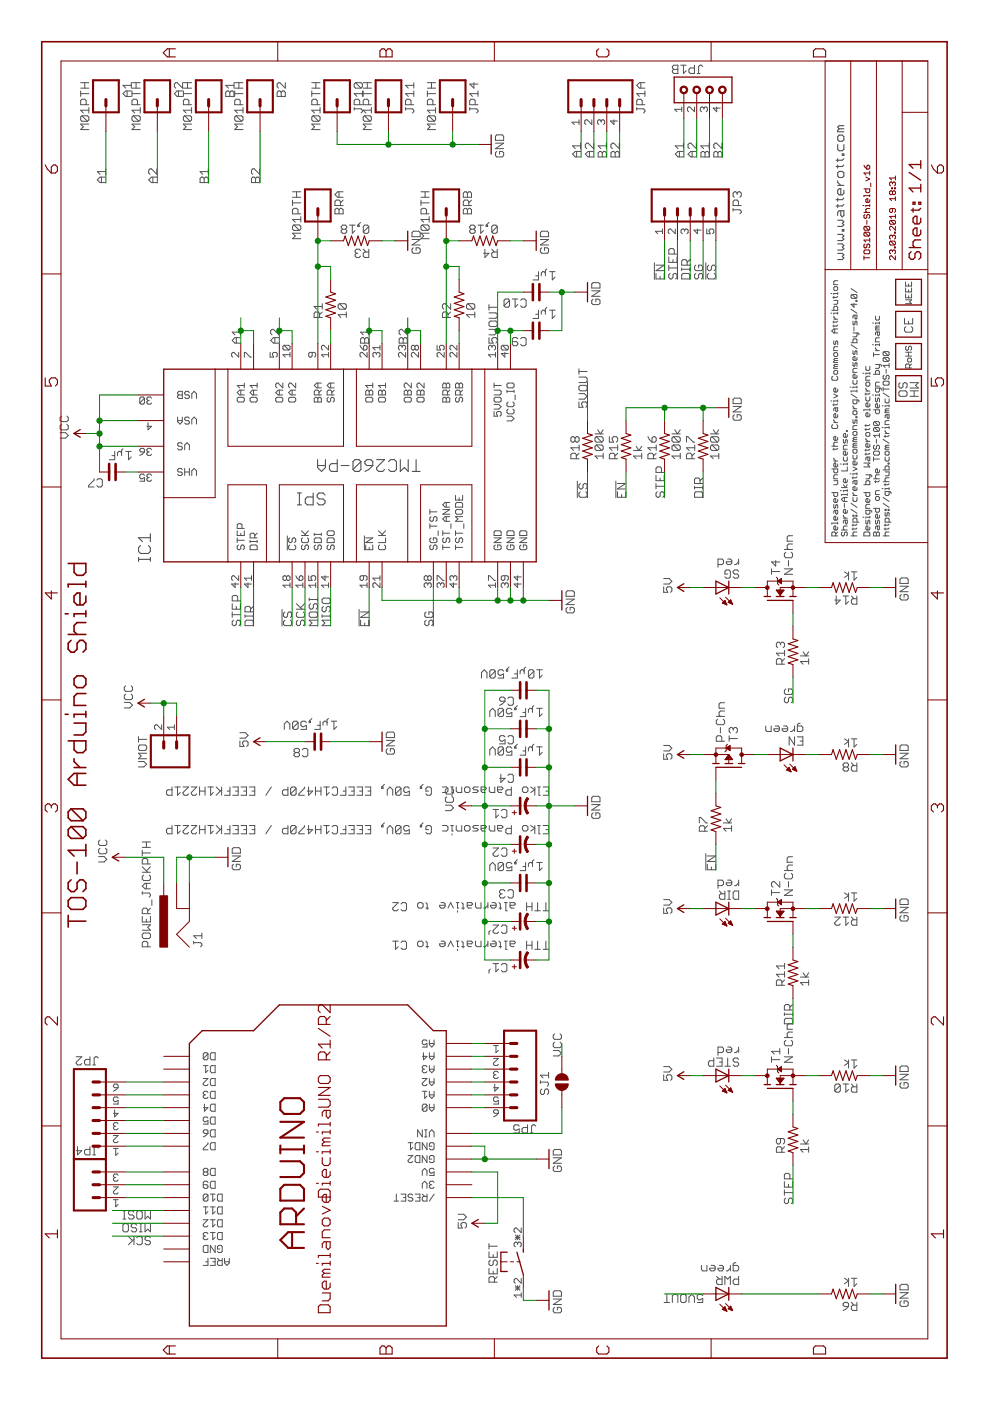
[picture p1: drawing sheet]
<svg xmlns="http://www.w3.org/2000/svg" width="210mm" height="297mm" viewBox="0 0 210 297" stroke-linecap="round" stroke-linejoin="round" font-family="sans-serif">
<g fill="none" stroke="#505050" stroke-width=".23">
<path d="M177.6 30.6v1l.3 .4h.7l.3-.4v-1M177.6 36.7l.3-.4h.7l.3 .4v.6l-.3 .3h-.7l-.3-.3zM177.6 33.7v.6M177.6 35v.6M177.6 38.3v.4l.7 .6M177.6 39.3h1.3M177.9 28.6h.7l.3 .4v.6l-.3 .4h-.7l-.3-.4v-.6zM177.9 27.3l-.3 .3v.3h1.3M177.9 27.3h1M178.6 32.6h.3v.4h-.3zM178.9 35l-.3 .3h-1.3M178.9 33.7l-.3 .3h-1.3"/>
<path d="M178.9 26.6h-1l-.3 .4 .3 .3M177.6 53.7h1l.3 .3-.3 .4 .3 .3-.3 .3h-1M177.6 51.7h1l.3 .3-.3 .4 .3 .3-.3 .3h-1M177.6 49.7h1l.3 .3-.3 .4 .3 .3-.3 .3h-1M177.6 46.7h1l.3 .3-.3 .3 .3 .4-.3 .3h-1M177.6 42v.7M177.6 43.3v.7M178.3 44.7v1l.3 .3 .3-.3v-1h-1l-.3 .3v.7M178.6 48.7h.3v.3h-.3zM178.9 40.3v.7l-.3 .3h-.7l-.3-.3v-.7l.3-.3h.4v1.3M178.9 43.3l-.3 .4h-1.3M178.9 42l-.3 .3h-1.3"/>
<path d="M67.3 98.7h1.7M67.3 97.5v1.6l.9 .8 .8-.8v-1.6M71.5 97.5v2.4h-1.2l-.5-.4v-.8l.5-.4h1.2M72.3 98.7h1.7M76.5 97.9v1.6l-.4 .4h-.8l-.5-.4M76.5 97.9l-.4-.4h-.8l-.5 .4v1.6M76.5 97.9l-1.7 1.6M77.4 97.9l.4-.4h.8l.4 .4v.8h-1.2l-.4-.4zM79 98.7l-.8 .8-.8 .4M79.9 97.5h1.6l-1.6 1.6v.4l.4 .4h.8l.4-.4M82.4 97.9l.4-.4h.8l.5 .4v1.6l-.5 .4h-.8l-.4-.4M84.9 97.5v2.4l.8-.8 .9 .8v-2.4"/>
<path d="M87.4 99.9h1.7M88.2 97.5v2.4M29.4 118.6h2.5M29.4 118.2v.8M29.8 115.7l-.4 .4v.8l.4 .4h1.7l.4-.4v-.8l-.4-.4M31.9 113.2v1.6M31.9 118.2v.8M31.9 114h-2.5l.8 .8M63.1 107h.8M63.1 104.5h.8M63.5 104.5v2.5M66.4 104.5v2.5h-1.2l-.5-.4v-.8l.5-.4h1.2"/>
<path d="M68.9 104.9l-.4-.4h-.9l-.4 .4v.5l.4 .4h.9l.4 .4v.4l-.4 .4h-.9l-.4-.4"/>
</g>
<g fill="none" stroke="#505050" stroke-width=".21">
<path d="M17.1 19.9h1.7M17.1 18.7h1.7M17.1 17.5h1.7M17.1 19.3v1.1M18 17.5v1.2M26.9 19.3v1.1M27.8 18.1h-1.7l.6 .6M27.8 19.3h-1.1l-.6 .6 .6 .5h1.1M27.8 17.5v1.2M28 19.9h1.7M28 18.7h1.7M28 17.5h1.7"/>
<path d="M28 19.3v1.1M28.9 17.5v1.2M37.8 19.3v1.1M38.7 17.5v1.2l-1.2-1.2h-.2l-.3 .3v.6l.3 .3M38.7 19.3h-1.2l-.5 .6 .5 .5h1.2M38.9 19.9h1.7M38.9 18.7h1.7M38.9 17.5h1.7M38.9 19.3v1.1M39.8 17.5v1.2M48.2 19.3h.3l.2 .3 .3-.3h.3l.3 .3v.8h-1.7v-.8zM48.7 19.6v.8"/>
<path d="M49.6 18.1h-1.7l.6 .6M49.6 17.5v1.2M49.8 19.9h1.7M49.8 18.7h1.7M49.8 17.5h1.7M49.8 19.3v1.1M50.7 17.5v1.2M58.8 19.6l.3-.3h.2l.3 .3 .3-.3h.3l.3 .3v.8h-1.7zM59.6 19.6v.8M60.5 17.5v1.2l-1.2-1.2h-.2l-.3 .3v.6l.3 .3M66.1 19.3v1.1M66.1 19.9h1.8"/>
<path d="M66.1 18.7h1.8M66.1 17.5h1.8M67 17.5v1.2M75.4 17.5h1.1l.3 .3v.6l-.3 .3M75.4 17.5l-.3 .3v.6l.3 .3h1.1M75.4 17.5l1.1 1.2M76.8 19.3v1.1M76.8 19.9h-1.7l.6 .5M77 19.3v1.1M77 19.9h1.7M77 18.7h1.7M77 17.5h1.7"/>
<path d="M77.9 17.5v1.2M87.7 19.9h-1.7l.6 .5M87.7 17.5v1.2M87.7 19.3v1.1M87.7 18.1h-1.7l.6 .6M90.6 19.9h1.8M90.6 18.7h1.8M90.6 17.5h1.8M90.6 19.3v1.1M91.5 17.5v1.2M100.5 17.5v1.2l-.9-.9h1.7M101.3 19.9h-1.7l.6 .5"/>
<path d="M101.3 19.3v1.1M135.9 17.5v1.2M136.7 19.9h-1.7l.6 .5M136.7 17.5h-1.1l-.6 .6 .6 .6h1.1M136.7 19.3v1.1M142.6 14.1l.3-.3h.8v1.8h-.8l-.3-.3v-.3l.3-.3-.3-.3zM142.9 14.7h.8M144.3 13.8h1.2M144.9 13.8v1.8l.6-.6M147.2 13.8v1.8h-.8l-.3-.3v-.6l.3-.3h.8M147.8 15.6h.6M149 14.1l-.3-.3h-.3l-.3 .3v1.5"/>
<path d="M17.4 24.6l-.3 .2v.6l.3 .3h1.1M17.4 24.6h1.1l.3 .2v.6l-.3 .3M17.4 24.6l1.1 1.1M18.3 22.2v-.9l-.3-.3h-.6l-.3 .3v.9h1.7M18.8 26.3h-1.7l.6 .6-.6 .6h1.7M18.8 23.4h-1.7l.6 .6M18.8 22.8v1.2M21.5 37.5v1.2M22.4 36.4h-1.8l.6 .6M22.4 37.5h-1.2l-.6 .6 .6 .6h1.2M22.4 35.8v1.2M28.3 24.6l-.3 .2v.6l.3 .3h1.1"/>
<path d="M28.3 24.6h1.1l.3 .2v.6l-.3 .3M28.3 24.6l1.1 1.1M29.1 22.2v-.9l-.2-.3h-.6l-.3 .3v.9h1.7M29.7 26.3h-1.7l.6 .6-.6 .6h1.7M29.7 23.4h-1.7l.6 .6M29.7 22.8v1.2M32.4 37.5v1.2M33.3 37.5h-1.2l-.6 .6 .6 .6h1.2M33.3 35.8v1.2l-1.2-1.2h-.3l-.3 .3v.6l.3 .3M39.2 24.6h1.1l.3 .2v.6l-.3 .3M39.2 24.6l-.3 .2v.6l.3 .3h1.1M39.2 24.6l1.1 1.1"/>
<path d="M40 22.2v-.9l-.2-.3h-.6l-.3 .3v.9h1.7M40.6 22.8v1.2M40.6 26.3h-1.7l.6 .6-.6 .6h1.7M40.6 23.4h-1.7l.6 .6M42.4 37.8l.3-.3h.3l.3 .3 .3-.3h.3l.3 .3v.9h-1.8zM43.3 37.8v.9M44.2 36.4h-1.8l.6 .6M44.2 35.8v1.2M50.1 24.6l-.3 .2v.6l.3 .3h1.1M50.1 24.6h1.1l.3 .2v.6l-.3 .3M50.1 24.6l1.1 1.1M50.9 22.2v-.9l-.2-.3h-.6l-.3 .3v.9h1.7"/>
<path d="M51.5 26.3h-1.7l.6 .6-.6 .6h1.7M51.5 23.4h-1.7l.6 .6M51.5 22.8v1.2M53.6 37.5h.3l.3 .3 .3-.3h.3l.3 .3v.9h-1.8v-.9zM54.2 37.8v.9M55.1 35.8v1.2l-1.2-1.2h-.3l-.3 .3v.6l.3 .3M66.4 24.6l-.3 .2v.6l.3 .3h1.2M66.4 24.6h1.2l.3 .2v.6l-.3 .3M66.4 24.6l1.2 1.1M67.3 22.2v-.9l-.3-.3h-.6l-.3 .3v.9h1.8M67.9 23.4h-1.8l.6 .6M67.9 26.3h-1.8l.6 .6-.6 .6h1.8"/>
<path d="M67.9 22.8v1.2M75.1 23.1h1.4l.3 .3v.3l-.3 .3M75.1 22.8v.6M76.3 22.2v-.9l-.3-.3h-.6l-.3 .3v.9h1.7M77.3 24.6l-.3 .2v.6l.3 .3h1.1M77.3 24.6l1.1 1.1M77.3 24.6h1.1l.3 .2v.6l-.3 .3M78.2 22.2v-.9l-.3-.3h-.6l-.3 .3v.9h1.7M78.7 26.3h-1.7l.6 .6-.6 .6h1.7M78.7 23.4h-1.7l.6 .6M78.7 22.8v1.2M86 22.8v.6"/>
<path d="M86 23.1h1.4l.3 .3v.3l-.3 .3M87.1 22.2v-.9l-.3-.3h-.5l-.3 .3v.9h1.7M90.9 24.6l-.3 .2v.6l.3 .3h1.2M90.9 24.6h1.2l.3 .2v.6l-.3 .3M90.9 24.6l1.2 1.1M91.8 22.2v-.9l-.3-.3h-.6l-.3 .3v.9h1.8M92.4 26.3h-1.8l.6 .6-.6 .6h1.8M92.4 23.4h-1.8l.6 .6M92.4 22.8v1.2M99.6 23.1h1.4l.3 .3v.3l-.3 .3M99.6 22.8v.6M100.8 22.2v-.9l-.3-.3h-.6l-.3 .3v.9h1.7"/>
<path d="M105.1 30.4h1.7l-1.7 1.1h1.7M105.3 32.1l-.2 .3v.6l.2 .3h1.2l.3-.3v-.6l-.3-.3h-.6v.6M105.3 28.6h1.2l.3 .3v.9h-1.7v-.9zM122.3 32.1v1.2M122.8 25.9h-1.5l.5 .5M122.8 25.4v1M123.1 32.1h-1.1l-.6 .6 .6 .6h1.1M123.1 30.9h-1.7l.6 .6M123.1 30.4v1.1M125 32.1v1.2M125.5 25.4v1l-1-1h-.3l-.2 .3v.5l.2 .2M125.9 32.1h-1.2l-.6 .6 .6 .6h1.2"/>
<path d="M125.9 30.4v1.1l-1.2-1.1h-.3l-.3 .2v.6l.3 .3M126.8 32.4l.3-.3h.3l.3 .3 .3-.3h.3l.3 .3v.9h-1.8zM127.4 25.7l.3-.3h.3l.2 .3v.5l-.2 .2M127.4 25.7l-.2-.3h-.2l-.3 .3v.5l.3 .2M127.4 25.7v.2M127.7 32.4v.9M128.6 30.9h-1.8l.6 .6M128.6 30.4v1.1M129.5 32.4l.3-.3h.3l.3 .3 .3-.3h.3l.3 .3v.9h-1.8zM130.2 25.4v1l-.8-.7h1.5M130.4 32.4v.9M131.3 30.4v1.1l-1.2-1.1h-.3l-.3 .2v.6l.3 .3"/>
<path d="M135 23.1h1.4l.3 .3v.3l-.3 .3M135 22.8v.6M136.2 22.2v-.9l-.3-.3h-.6l-.3 .3v.9h1.7M144 32.1v1.2M144.5 23.2h-1.5l.5 .5M144.5 22.7v1M144.9 32.1h-1.2l-.5 .6 .5 .6h1.2M144.9 30.4v1.1M144.9 30.9h-1.7l.5 .6M146.7 32.1v1.2M147.3 22.7v1l-1-1h-.3l-.2 .2v.5l.2 .3M147.6 32.1h-1.1l-.6 .6 .6 .6h1.1"/>
<path d="M147.6 30.4v1.1l-1.1-1.1h-.3l-.3 .2v.6l.3 .3M148.6 32.4l.3-.3h.3l.3 .3 .3-.3h.3l.2 .3v.9h-1.7zM149.2 22.9l.3-.2 .5 .2v.5l-.3 .3M149.2 22.9l-.2-.2-.5 .2v.5l.2 .3M149.2 22.9v.3M149.5 32.4v.9M150.3 30.4v1.1M150.3 30.9h-1.7l.6 .6M151.6 32.1h.3l.3 .3 .3-.3h.3l.3 .3v.9h-1.8v-.9zM152 22.7v1l-.8-.8h1.5M152.2 32.4v.9M153.1 30.4v1.1l-1.2-1.1h-.3l-.3 .2v.6l.3 .3"/>
<path d="M62 42.4v1.2M62 43h1.8M62 41.8h1.8M62 40.7h1.8M62.3 47.7h1.2l.3 .3v.6l-.3 .3M62.3 47.7l-.3 .3v.6l.3 .3h1.2M62.3 47.7l1.2 1.2M62.9 40.7v1.1M63.2 45.3v-.8l-.3-.3h-.6l-.3 .3v.8h1.8M63.8 49.4h-1.8l.6 .6-.6 .6h1.8M63.8 45.9v1.2M63.8 46.5h-1.8l.6 .6"/>
<path d="M71.3 44.2h.3l.3 .3 .3-.3h.3l.2 .3v.8h-1.7v-.8zM71.9 40.7v1.1M71.9 44.5v.8M72.2 43.6v-.9l-.3-.3h-.6l-.3 .3v.9h1.7M72.6 48.6l-.3 .3v.3l.3 .3h.6l.3-.3v-.3l-.3-.3M72.6 48.6l-.3-.3v-.3l.3-.3h.6l.3 .3v.3l-.3 .3M72.6 48.6h.6M72.7 40.7h-1.1l-.6 .6 .6 .5h1.1M72.7 42.4l-.5 .6M74.1 47.7h1.2M74.7 47.7v1.8l.6-.6M75.6 53.7h.3"/>
<path d="M75.6 53.7l-.3 .3v.3l.3 .3h.6l.2-.3M75.9 47.7h.3v.3h-.3zM76.4 47.2l-.5 .5M76.4 53.1l-.2-.3h-.6l-.3 .3v.3l.3 .3M77 52.8l.6 .6M78.2 48v1.2l-.3 .3h-.6l-.3-.3M78.2 52.8v1.8h-.9l-.3-.3v-.6l.3-.3h.9M78.2 48l-.3-.3h-.6l-.3 .3v1.2M78.2 48l-1.2 1.2M87.4 50.8h1.7l-1.7 1.1h1.7M87.6 49h1.2l.3 .3v.9h-1.7v-.9zM87.6 52.5l-.2 .3v.6l.2 .3h1.2l.3-.3v-.6l-.3-.3h-.6v.6"/>
<path d="M89.3 43h1.7M89.3 41.8h1.7M89.3 40.7h1.7M89.3 42.4v1.2M89.5 47.7h1.2l.3 .3v.6l-.3 .3M89.5 47.7l-.2 .3v.6l.2 .3h1.2M89.5 47.7l1.2 1.2M90.1 40.7v1.1M90.4 45.3v-.8l-.3-.3h-.6l-.2 .3v.8h1.7M91 49.4h-1.7l.5 .6-.5 .6h1.7M91 46.5h-1.7l.5 .6M91 45.9v1.2"/>
<path d="M98.2 44.5l.3-.3h.3l.3 .3 .3-.3h.3l.3 .3v.8h-1.8zM98.2 41l.3-.3h.3l.3 .3 .3-.3h.3l.3 .3v.8h-1.8zM99.1 41v.8M99.1 44.5v.8M99.4 43.6v-.9l-.3-.3h-.6l-.3 .3v.9h1.8M99.9 48.6l-.3 .3v.3l.3 .3h.6l.3-.3v-.3l-.3-.3M99.9 48.6l-.3-.3v-.3l.3-.3h.6l.3 .3v.3l-.3 .3M99.9 48.6h.6M100 42.4l-.6 .6M101.3 47.7h1.2M101.9 47.7v1.8l.6-.6M102.8 52.8v1.8l.9-.9h-1.2"/>
<path d="M103.1 47.7h.3v.3h-.3zM103.7 47.2l-.6 .5M104.3 52.8l.5 .6M105.4 48v1.2l-.3 .3h-.5l-.3-.3M105.4 48l-.3-.3h-.5l-.3 .3v1.2M105.4 52.8v1.8h-.8l-.3-.3v-.6l.3-.3h.8M105.4 48l-1.1 1.2M113.6 58.5h.6M114.2 57.6v1.8h-1.2M114.6 49.3l.3-.3h1.1l.3 .3v.9h-1.7zM114.6 50.8h1.7l-1.7 1.1h1.7M114.9 52.5l-.3 .3v.6l.3 .3h1.1l.3-.3v-.6l-.3-.3h-.6v.6"/>
<path d="M115.6 57.9l-.3-.3h-.2l-.3 .3v.6M115.9 57l-.3 .3v1.2M116.5 57.6h1.2M117.1 57.6v1.8l.6-.6M138.7 55.7v3.5M139.1 58v1.1h1.7v-1.1M139.1 56.2h1.7l-1.7 1.2h1.7M140 58.6v.5M140.5 49h-1.5l.4 .6M140.5 48.6v1M141.8 54.5v1.1h1.8v-1.1M141.8 56.2v1.2"/>
<path d="M141.8 56.8h1.8M142.1 58l-.3 .3v.5l.3 .3h.3l.3-.3v-.5l.3-.3h.3l.3 .3v.5l-.3 .3M142.7 55.1v.5M143 53.9v-.9l-.3-.3h-.6l-.3 .3v.9h1.8M143.2 48.6v1l-1-1h-.3l-.2 .2v.5l.2 .3M144.5 58.3l.3-.3h1.2l.3 .3v.8h-1.8zM144.5 56.8v.6M144.5 57.1h1.8M145.2 48.8l-.3-.2-.5 .2v.5l.3 .3M145.2 48.8l.2-.2 .5 .2v.5l-.3 .3M145.2 48.8v.2M145.7 56.2v-.8l-.3-.3h-.6l-.3 .3v.8h1.8"/>
<path d="M146.3 56.8v.6M146.3 55.1l-.6 .5M147.5 58l-.2 .3v.5l.2 .3h.3l.3-.3v-.5l.3-.3h.3l.3 .3v.5l-.3 .3M147.5 56.2l-.2 .3v.6l.2 .3h1.2l.3-.3v-.6l-.3-.3h-.6v.6M147.9 48.6v1l-.8-.8h1.5M149.6 55.7v3.5M149.8 48.6v1h.8l-.3-.8 .3-.2h.5l.2 .2v.5l-.2 .3M150.3 58l-.3 .3v.5l.3 .3h1.1l.3-.3v-.5l-.3-.3M150.3 56.2l-.3 .3v.6l.3 .3h.3l.2-.3v-.6l.3-.3h.3l.3 .3v.6l-.3 .3M155.4 44.2v.6M155.4 44.5h1.5l.3 .3v.2l-.3 .3M156.3 41l-.3-.3h-.3l-.3 .3v.6l.3 .2"/>
<path d="M156.3 41l.3-.3h.3l.3 .3v.6l-.3 .2M156.3 41v.3M156.6 43.6v-.9l-.3-.3h-.6l-.3 .3v.9h1.8M177.6 59.5h-.6l-.2 .2v.6h.8M192 59.8v.8h1.3v-.8M50.1 71.6v1.1M50.6 74.7v1l-1-1-.5 .3v.5l.3 .2M51 69.8v1.2M51 71.6h-1.2l-.6 .6 .6 .5h1.2M51 70.4h-1.8l.6 .6M51.8 75.7v-1h.3l1 1h.2M57.3 74.7v1h.7l-.2-.5v-.2l.2-.3h.5l.3 .3v.5l-.3 .2"/>
<path d="M58.3 71.6v1.1M59.1 71.6h-1.1l-.6 .6 .6 .5h1.1M59.1 69.8v1.2l-1.1-1.2h-.3l-.3 .3v.6l.3 .3M60.2 73.2h1l.3 .2v.6l-.3 .2M60.2 73.2l-.2 .2v.6l.2 .2h1M60.2 73.2l1 1M61.5 75.2h-1.5l.5 .5M61.5 74.7v1M66.2 74.7v.8l-.3 .2h-.2l-.3-.2v-.5l.3-.3h1l.2 .3v.5l-.2 .2M67.8 67.3v-.9l-.3-.3h-.6l-.3 .3v.9h1.7M68.3 66.1l-.5 .6M68.3 65h-1.7l.6 .6"/>
<path d="M68.3 64.4v1.2M69.7 73.2v1l-1-1-.5 .2v.6l.2 .2M69.7 75.2h-1.5l.5 .5M69.7 74.7v1M72 64.4h1.2l.2 .3v.6l-.2 .3M72 64.4l-.3 .3v.6l.3 .3h1.2M72 64.4l1.2 1.2M73.4 66.7h-1.7l.6 .6M73.4 66.1v1.2M76.3 73.2l.8 1M76.5 71.9l.3-.3h.2l.3 .3 .3-.3h.3l.3 .3v.8h-1.7zM77.1 73.4l.2-.2 .5 .2v.6l-.2 .2h-.5z"/>
<path d="M77.3 71.9v.8M77.8 74.7v1l-1-1-.5 .3v.5l.3 .2M78.2 69.8v1.2M78.2 70.4h-1.7l.5 .6M79.8 75l-.3-.3-.4 .3v.5l.2 .2M79.8 75l.3-.3 .5 .3v.5l-.3 .2M79.8 75v.2M80.6 73.2v1M80.6 73.7h-1.5l.4 .5M84.6 71.9l.3-.3h.3l.3 .3 .3-.3h.3l.3 .3v.8h-1.8zM85.3 73.4l-.3-.2-.5 .2v.6l.3 .2M85.3 73.4l.2-.2 .5 .2v.6l-.3 .2"/>
<path d="M85.3 73.4v.3M85.5 71.9v.8M86 74.7v1l-1-1-.5 .3v.5l.3 .2M86.4 69.8v1.2l-1.2-1.2h-.3l-.3 .3v.6l.3 .3M88 73.4l-.3-.2-.5 .2v.6l.3 .2h.2l.3-.2M88 73.4l.2-.2 .5 .2v.6l-.2 .2h-.3l-.2-.2M88 73.4v.6M88.7 74.7v1l-1-1-.5 .3v.5l.3 .2M92.7 73.2v1h.7l-.2-.5v-.3l.2-.2h.5l.3 .2v.6l-.3 .2M94.2 74.7v1l-1-1-.5 .3v.5l.2 .2M95 67.3v-.9l-.3-.3h-.6l-.3 .3v.9h1.7M95.5 64.4v1.2l-1.1-1.2h-.3l-.3 .3v.6l.3 .3"/>
<path d="M95.5 66.1l-.5 .6M96.9 74.7v1l-1-1h-.3l-.2 .3v.5l.2 .2M96.9 73.2v1l-1-1h-.3l-.2 .2v.6l.2 .2M99.2 64.4l-.3 .3v.6l.3 .3h1.2M99.2 64.4h1.2l.3 .3v.6l-.3 .3M99.2 64.4l1.2 1.2M100.7 66.7h-1.8l.6 .6M100.7 66.1v1.2M103.7 66.3h1.4l.3 .3v.6l-.3 .3h-1.4M103.7 68.4l.3-.3h1.1l.3 .3v.6l-.3 .2h-1.1l-.3-.2zM103.7 71.6v1.1h.9l-.3-.5v-.3l.3-.3h.5l.3 .3v.6l-.3 .2M103.7 65.2h1.7"/>
<path d="M103.7 64.6v1.1M103.7 69.8h1.1l.6 .6-.6 .6h-1.1M104.3 73.4l.3-.2h.2l.3 .2v.6l-.3 .2M104.3 73.4l-.2-.2h-.3l-.2 .2v.6l.2 .2M104.3 73.4v.3M105.1 74.7v1M105.1 75.2h-1.5l.5 .5M106.5 73.2l-.2 .2v.6l.2 .2h1M106.5 73.2h1l.3 .2v.6l-.3 .2M106.5 73.2l1 1M107 74.7v1l-.7-.7h1.5M108 63.7l-.2-.3h-.6l-.3 .3v1.1"/>
<path d="M108 63.7v1.1l-.2 .3h-.6l-.3-.3M108 63.7l-1.1 1.1M108.6 63.4h1.2M109.2 63.4v1.7l.6-.5M109.8 71.8l-.3-.2h-.6l-.3 .2v1.2l.3 .3h.6l.3-.3v-.3l-.3-.3h-.9M110.4 63.7l.3-.3h.6l.2 .3v1.1l-.2 .3h-.6l-.3-.3M110.4 71.8l.3-.2h.6l.2 .2v1.2l-.2 .3h-.6l-.3-.3M113.6 66.6h.6M114.2 65.8v1.7h-1.2M115.6 66.1l-.3-.3h-.2l-.3 .3v.5M115.9 65.2l-.3 .3v1.1M116.5 65.8h1.2"/>
<path d="M117.1 65.8v1.7l.6-.6M122.7 78.2v1.2M122.7 79.9h1.5l.3 .3v.6l-.3 .3h-1.5M122.7 78.8h1.8M125.5 60.2l.3-.3h1.1l.3 .3v.9h-1.7zM125.5 61.7h1.7l-1.7 1.1h1.7M125.8 63.4l-.3 .3v.6l.3 .3h1.1l.3-.3v-.6l-.3-.3h-.6v.6M176.1 66.4h.3M176.1 62.2h.3M176.4 65.8h1.2v-.6l-.2-.3h-.4l-.2 .3v.6M176.6 79.8l-.2 .2v.4l.2 .2h.8l.2-.2v-.4l-.2-.2M176.8 72.3v.6l.2 .2 .4-.8 .2 .2v.6"/>
<path d="M176.8 63.7h.8v.6l-.2 .2h-.6M176.8 62.8v.5M176.8 67v.2l.4 .5M176.8 68.1v.4M176.8 68.9v.4M176.8 67.7h.8M177 60.8h.4l.2 .2v.4l-.2 .2h-.4l-.2-.2v-.4zM177 74.8h.4l.2 .2v.4l-.2 .2h-.4l-.2-.2v-.4zM177 78.5h.4l.2 .2v.4l-.2 .3h-.4l-.2-.3v-.4zM177 76.4l-.2 .5h.8M177 77.7l-.2 .4h.8M177 77.7h.6"/>
<path d="M177 76.4h.6M177 69.7v.9M177.6 68.1l-.2 .2h-.8M177.6 62v.4M177.6 66.2v.4M177.6 62.2h-.8v.2M177.6 66.4h-.8v.2M177.6 73.5h-.6l-.2 .2v.6h.8M177.6 77.3h-.6l-.2 .2 .2 .2M177.6 76h-.6l-.2 .2 .2 .2M177.6 69.7h-.8l-.4 .5 .4 .4h.8M177.6 68.9l-.2 .2h-.8"/>
<path d="M177.6 62.8l-.2 .3h-.8M180.4 72.7h1.3v-.6l-.2-.3h-.4l-.3 .3v.6M180.4 73.1l1.3 .8M180.4 65.6l1.3 .8M180.4 61.2l1.3 .8M180.7 62.4h.8l.2 .3v.4l-.2 .2M180.7 62.4l-.3 .3v.4l.3 .2h.8M180.7 62.4l.8 .9M180.8 76.9v.6l.3 .2 .4-.8 .2 .2v.6M180.8 70.6h1.1l.2 .4M180.8 68.1v.6l.3 .2 .4-.8 .2 .2v.6M180.8 74.3v.7l.3 .2 .4-.9 .2 .2v.7"/>
<path d="M181.1 64.3v.9l-.7-.7h1.3M181.1 69.3v.9M181.3 66.8v.7l.2 .2 .2-.2v-.7h-.6l-.3 .2v.5M181.5 63.7h.2v.2h-.2zM181.7 79.6v.4l-.2 .2h-.4l-.3-.2v-.4l.5-.2v.8M181.7 78.1h-.6l-.3 .2v.7h.9M181.7 75.8v.4l-.2 .2h-.4l-.3-.2v-.4l.5-.2v.8M181.7 70.6v.6l-.2 .2h-.7M182.9 79.1h.3M183.6 77.7v.6l.2 .2h.4l.2-.2v-.6M184.4 79.8h-.6l-.2 .2v.6h.8M184.4 79v.4"/>
<path d="M184.4 79.1h-.8v.3M185 73.1h.2M185 68.5h.2M185.2 79.4h1.3v-.7l-.3-.2h-.4l-.2 .2v.7M185.2 74.8v.8M185.2 75.2h1.3M185.6 77.3h1.1l.2 .4M185.6 74.3h.9M185.6 67v.7l.2 .2h.4l.3-.2v-.7M185.6 73.7v.2l.4 .4M185.8 69.5l-.2 .5h.9M185.8 69.5h.7"/>
<path d="M186 70.4v.6l.2 .2 .3-.2v-.6h-.7l-.2 .2v.4M186.5 77.3v.6l-.3 .2h-.6M186.5 69.1h-.7l-.2 .2 .2 .2M186.5 68.3v.4M186.5 72.9v.4M186.5 68.5h-.9v.2M186.5 71.6h-.7l-.2 .2v.7h.9M186.5 73.1h-.9v.2M187.5 75.8l-.3 .2v.4l.3 .2h.8M187.5 75.8h.8l.2 .2v.4l-.2 .2M187.5 75.8l.8 .8M187.5 74.5h.8l.2 .3v.4l-.2 .2"/>
<path d="M187.5 79.6l-.3 .2v.4l.5 .2 .2-.2v-.4l.4-.2 .2 .2v.4l-.2 .2M187.5 74.5l-.3 .3v.4l.3 .2h.8M187.5 74.5l.8 .9M187.9 78.3v.8M188.5 77.1v.8M188.5 77.5h-1.3l.5 .4M191.8 67.5v1.2h1.7v-1.2M192 63.6h1.3l-.5 .4 .5 .4h-1.3M192 61v.9h1.3v-.9M192 62.3v.8h1.3v-.8M192 75.5h1.3M192 74.7h1.3"/>
<path d="M192.1 69.3l-.3 .3v.5l.3 .3h1.1l.3-.3v-.5l-.3-.3M192.2 73.4l-.2 .2v.4l.4 .3 .2-.3v-.4l.5-.2 .2 .2v.4l-.2 .3M192.4 76.1l.2-.2h.5l.2 .2v.5l-.2 .2h-.5l-.2-.2zM192.6 60.2v.4M192.6 61.5v.4M192.6 62.7v.4M192.6 68.1v.6M192.6 74.7v.8M192.8 78v-.6l-.2-.2h-.4l-.2 .2v.6h1.3M193.3 77.2l-.5 .4M12.7 91.7h1.2l.6 .6-.6 .6h-1.2M13 90l-.3 .3v.6l.3 .2h1.2l.3-.2v-.6l-.3-.3"/>
<path d="M13 88.2l-.3 .3v.6l.3 .3h1.2l.3-.3v-.6l-.3-.3M23.7 96.6h.6M24.3 95.7v1.8h-1.1M25.8 96l-.3-.3h-.3l-.3 .3v.6M26.1 95.1l-.3 .3v1.2M26.7 95.7h1.1M27.2 95.7v1.8l.6-.6M29.6 95.3l.3-.2h.5l.2 .2v.5h-.7l-.3-.2zM30.6 84.4v1l-.2 .3h-.5l-.3-.3M30.6 84.4l-.2-.2h-.5l-.3 .2v1M30.6 84.4l-1 1M30.6 95.8l-1 .8"/>
<path d="M31.4 89.6v1.5l.7-.7h-1M31.4 84.9l-.3 .3v.2l.3 .3h.5l.2-.3M31.4 95.8l-.3 .3v.2l.3 .3h.5l.2-.3M31.4 84.9h.2M31.4 95.8h.2M32.1 84.4l-.2-.2h-.5l-.3 .2v.3l.3 .2M32.1 95.3l-.2-.2h-.5l-.3 .2v.3l.3 .2M37.7 83.2l.2-.2h.8v1.5h-.8l-.2-.3v-.2l.2-.3-.2-.2zM37.7 88.4v1l.5 .5 .5-.5v-1M37.7 89.2h1M37.9 83.7h.8M38.7 94.1l-.3-.2h-.5l-.2 .2v.3l.2 .2h.5l.3 .3v.2l-.3 .3h-.5l-.2-.3"/>
<path d="M38.7 99.6l-.3-.3h-.5l-.2 .3v.2l.2 .3h.5l.3 .2v.3l-.3 .2h-.5l-.2-.2M39.2 95.4v-1l.5-.5 .5 .5v1M39.2 99.3v1.5M40.2 83.2l-.3-.2h-.5l-.2 .2v.3l.2 .2h.5l.3 .3v.2l-.3 .3h-.5l-.2-.3M40.2 88.7l-.3-.3h-.5l-.2 .3v.2l.2 .3h.5l.3 .2v.3l-.3 .2h-.5l-.2-.2M40.2 99.3v1.5M40.7 84.5v-1l.5-.5 .5 .5v1M40.7 89.9v-1l.5-.5 .5 .5v1M50.3 84.5l.2-.3h1l.3 .3v.5l-.3 .2h-1l-.2-.2zM51.1 82.7v1M51.8 82.7h-1l-.5 .5 .5 .5h1M51.8 81.2v1"/>
<path d="M51.8 81.7h-1.5l.5 .5M53 84.5l.3-.3h1l.2 .3v.5l-.2 .2h-1l-.3-.2zM53.8 82.7v1M54.5 82.7h-1l-.5 .5 .5 .5h1M54.5 81.7h-1.5l.5 .5M54.5 81.2v1M58.5 84.5l.2-.3h1l.3 .3v.5l-.3 .2h-1l-.2-.2zM59.2 82.7v1M60 82.7h-1l-.5 .5 .5 .5h1M60 81.2v1l-1-1h-.3l-.2 .3v.5l.2 .2M61.2 84.5l.2-.3h1l.3 .3v.5l-.3 .2h-1l-.2-.2zM61.9 82.7v1"/>
<path d="M62.7 82.7h-1l-.5 .5 .5 .5h1M62.7 81.2v1l-1-1h-.3l-.2 .3v.5l.2 .2M66.6 84.5l.3-.3 .5 .3 .2-.3h.3l.2 .3v.7h-1.5zM67.4 81.2v1M67.4 84.5v.7M67.6 83.7v-.7l-.2-.3h-.5l-.3 .3v.7h1.5M68.1 81.2h-1l-.5 .5 .5 .5h1M68.1 82.7l-.5 .5M69.6 84.2l-.2 .3v.5l.2 .2h.2l.3-.2v-.5l.3-.3 .5 .3v.5l-.3 .2M70.1 81.2v1M70.4 83.7v-.7l-.3-.3h-.5l-.2 .3v.7h1.5M70.9 81.2h-1.1l-.4 .5 .4 .5h1.1"/>
<path d="M70.9 82.7l-.5 .5M77.5 84.5l.3-.3h1l.2 .3v.5l-.2 .2h-1l-.3-.2zM77.5 83l.3-.3h.2l.3 .3 .2-.3h.3l.2 .3v.7h-1.5zM78.3 83v.7M79 81.7h-1.5l.5 .5M79 81.2v1M80.2 83l.3-.3h.3l.2 .3 .3-.3h.2l.2 .3v.7h-1.5zM80.2 84.5l.3-.3h1l.2 .3v.5l-.2 .2h-1l-.3-.2zM81 83v.7M81.7 81.7h-1.5l.6 .5M81.7 81.2v1M85.7 84.5l.3-.3h1l.2 .3v.5l-.2 .2h-1l-.3-.2z"/>
<path d="M85.7 83l.3-.3h.2l.2 .3 .3-.3h.3l.2 .3v.7h-1.5zM86.4 83v.7M87.2 81.2v1l-1-1h-.2l-.3 .3v.5l.3 .2M88.4 83l.3-.3h.2l.3 .3 .2-.3h.3l.2 .3v.7h-1.5zM88.4 84.5l.3-.3h1l.2 .3v.5l-.2 .2h-1l-.3-.2zM89.2 83v.7M89.9 81.2v1l-1-1h-.2l-.3 .3v.5l.3 .2M93.9 84.5l.2-.3 .5 .3 .5-.3 .3 .3v.7h-1.5zM94.1 81.2h.3l.2 .3 .3-.3h.2l.3 .3v.7h-1.5v-.7zM94.6 81.5v.7M94.6 84.5v.7M94.9 83.7v-.7l-.3-.3h-.5l-.2 .3v.7h1.5"/>
<path d="M95.4 82.7l-.5 .5M96.6 81.5l.2-.3h.3l.2 .3 .3-.3h.2l.3 .3v.7h-1.5zM96.8 84.2l-.2 .3v.5l.2 .2h.3l.2-.2v-.5l.3-.3 .5 .3v.5l-.3 .2M97.3 81.5v.7M97.6 83.7v-.7l-.3-.3h-.5l-.2 .3v.7h1.5M98.1 82.7l-.5 .5M104.8 82.7h1.2l.3 .3v.5l-.3 .2h-1.2M104.8 84.5l.2-.3h1l.3 .3v.5l-.3 .2h-1l-.2-.2zM104.8 81.7h1.5M104.8 81.2v1M104.8 87.2v1h.7l-.2-.5v-.2l.2-.3h.5l.3 .3v.5l-.3 .2M104.8 85.7h.9l.6 .5-.6 .5h-.9"/>
<path d="M107.5 88.2h1l.5 .6-.5 .4h-1M107.5 83h1.5M107.5 82.7v.5M107.7 86.7l-.2 .3v.5l.2 .2h1l.3-.2v-.5l-.3-.3M107.7 85.2l-.2 .3v.5l.2 .2h1l.3-.2v-.5l-.3-.3M107.7 81.2h1l.3 .3v.5l-.3 .2h-1l-.2-.2v-.5zM109 82.7v.5M109.2 83.7v1M121.9 92.9l-.3-.3h-.3l-.3 .3v.6l.3 .2h.3l.3-.2M121.9 92.9l.3-.3h.3l.3 .3v.6l-.3 .2h-.3l-.3-.2M121.9 92.9v.6M122.2 97.3v-.9l-.3-.3h-.6l-.3 .3v.9h1.8"/>
<path d="M122.7 85.2v1.2h.9l-.3-.6v-.3l.3-.3h.6l.3 .3v.6l-.3 .3M122.7 82l.3-.3h1.2l.3 .3v.6l-.3 .3h-1.2l-.3-.3zM122.7 83.5h1.2l.6 .5-.6 .6h-1.2M122.8 94.9h-1.8l.6 .6M122.8 96.1l-.6 .6M122.8 94.3v1.2M126.2 92h1.7M126.4 94.3l-.2 .3v.6l.2 .3h1.2M126.4 92.6h1.2l.3 .3v.6l-.3 .2M126.4 94.3h1.2l.3 .3v.6l-.3 .3M126.4 92.6l-.2 .3v.6l.2 .2h1.2M126.4 94.3l1.2 1.2"/>
<path d="M126.4 92.6l1.2 1.1M126.7 91.1l.6 .9 .6-.9M127.9 96.7h-1.7l.5 .6M127.9 96.1v1.2M129.2 92.6v1.1h.9l-.3-.5v-.3l.3-.3h.6l.3 .3v.6l-.3 .2M130.4 97.3v-.9l-.3-.3h-.6l-.3 .3v.9h1.8M131 96.1l-.6 .6M131 94.9h-1.8l.6 .6M131 94.3v1.2M134.3 95.5h1.8M134.9 94.6l.6 .9 .6-.9M136.1 96.7h-1.8l.6 .6"/>
<path d="M136.1 96.1v1.2M137.4 92.6l.3 .6 .5 .5M138.5 92.6h.3l.3 .3v.6l-.3 .2h-.6v-.8zM138.5 97.3v-.9l-.3-.3h-.5l-.3 .3v.9h1.7M139.1 94.9h-1.7l.6 .6M139.1 96.1l-.6 .6M139.1 94.3v1.2M142.5 92h1.7M142.8 94.3l-.3 .3v.6l.3 .3h1.1M142.8 94.3h1.1l.3 .3v.6l-.3 .3M142.8 92.6l-.3 .3v.6l.3 .2h1.1M142.8 92.6h1.1l.3 .3v.6l-.3 .2"/>
<path d="M142.8 94.3l1.1 1.2M142.8 92.6l1.1 1.1M143.1 91.1l.5 .9 .6-.9M144.2 96.7h-1.7l.6 .6M144.2 96.1v1.2M145.5 93.7v-1.1h.3l1.2 1.1h.3M146.7 97.3v-.9l-.3-.3h-.6l-.3 .3v.9h1.8M147.3 94.9h-1.8l.6 .6M147.3 96.1l-.6 .6M147.3 94.3v1.2M150.6 92h1.8M150.9 94.3l-.3 .3v.6l.3 .3h1.2"/>
<path d="M150.9 94.3h1.2l.3 .3v.6l-.3 .3M150.9 92.6l-.3 .3v.6l.3 .2h1.2M150.9 92.6h1.2l.3 .3v.6l-.3 .2M150.9 94.3l1.2 1.2M150.9 92.6l1.2 1.1M151.2 91.1l.6 .9 .6-.9M152.4 96.7h-1.8l.6 .6M152.4 96.1v1.2M155.4 86.2h1.8l-1.8 1.1h1.8M155.7 87.9l-.3 .3v.6l.3 .3h1.2l.3-.3v-.6l-.3-.3h-.6v.6M155.7 84.4h1.2l.3 .3v.9h-1.8v-.9zM176.1 85h.3"/>
<path d="M176.4 99.4h1.2v.7l-.2 .1h-.4l-.2-.1v-.7M176.4 94.6h1.2M176.6 90l-.2 .2v.4l.2 .2h.8l.2-.2v-.4l-.2-.2M176.8 85.6v.4M176.8 89v.2l.4 .4M176.8 95v.4M176.8 97.1v.2l.4 .4M176.8 97.7h.8M176.8 89.6h.8M176.8 83.5l.8 .4-.8 .5M177.2 86.5v.6l.2 .2 .2-.2v-.6h-.6l-.2 .2v.4M177.6 93.8h-.6l-.2 .2v.4l.2 .2"/>
<path d="M177.6 87.9v.4l-.2 .3h-.4l-.2-.3v-.4l.4-.2v.9M177.6 82.5v.4l-.2 .2h-.4l-.2-.2v-.4l.4-.2v.8M177.6 92.7v.5l-.2 .2h-.4l-.2-.2v-.5l.4-.2v.9M177.6 98.4v.4l-.2 .2h-.4l-.2-.2v-.4l.4-.2v.8M177.6 84.8v.4M177.6 85h-.8v.2M177.6 95l-.2 .2h-.8M177.6 85.6l-.2 .2h-.8M178.2 98.4h.2M178.8 96.9v.6l.2 .2h.5l.1-.2v-.6M178.8 93.2v.6l.2 .2 .5-.8 .1 .2v.6M179.5 91.3h.1v.2h-.1z"/>
<path d="M179.6 94.4h-.6l-.2 .2v.6h.8M179.6 92.1v.4l-.1 .2h-.5l-.2-.2v-.4l.4-.2v.8M179.6 95.9v.4l-.1 .2h-.5l-.2-.2v-.4l.4-.2v.8M179.6 98.2v.4M179.6 99v.8h-1.2M179.6 98.4h-.8v.2M180.2 82.1h.2M180.4 83.5l1.3 .9M180.8 87.3l.3-.2h.4l.2 .2v.4l-.2 .2h-.4l-.3-.2zM180.8 95.4l.3-.2h.4l.2 .2v.5l-.2 .2h-.4l-.3-.2zM180.8 80.6v.6l.3 .2h.4l.2-.2v-.6M180.8 86v.3l.5 .4"/>
<path d="M180.8 89v.6l.3 .2 .2-.2v-.4l.2-.2 .2 .2v.6M180.8 96.5v.6l.3 .2h.4l.2-.2v-.6M180.8 99l.9 .4-.9 .4M180.8 86.7h.9M181.1 94.4h.6M181.1 91.5h.4l.2 .2v.4l-.2 .2h-.4l-.3-.2v-.4zM181.1 93.2l-.3 .4h.9M181.1 94.4l-.3 .4h.9M181.1 93.2h.6M181.5 88.3h.2v.3h-.2zM181.7 98v.4l-.2 .2h-.4l-.3-.2v-.4l.5-.3v.9M181.7 92.7h-.6l-.3 .2 .3 .3"/>
<path d="M181.7 82.1h-.9v.2M181.7 84.8v.6l-.2 .2h-.4l-.3-.2v-.6h1.1l.2 .4M181.7 90.2h-.6l-.3 .2v.7h.9M181.7 81.9v.4M181.7 82.7v.4M181.7 94h-.6l-.3 .2 .3 .2M181.7 82.9h-1.3v.2M183.2 98.2h1.2l-.4 .4 .4 .4h-1.2M183.6 91.9l.2-.2h.4l.2 .2v.4l-.2 .2h-.4l-.2-.2zM183.6 84.2v.6l.2 .2h.4l.2-.2v-.6M183.6 93.6h.8M183.6 82.9h.8"/>
<path d="M183.6 81.2l.2-.2h.4l.2 .2v.5l-.2 .2h-.4l-.2-.2zM183.6 82.3v.2l.4 .4M183.6 83.3v.5M183.6 90v.4M183.6 90.8v.5M183.6 92.9v.3l.4 .4M183.6 95.2v.5M183.6 96.1v.4M184 96.9v.6l.2 .2 .2-.2v-.6h-.6l-.2 .2v.4M184.4 94.2v.4l-.2 .2h-.4l-.2-.2v-.4l.4-.2v.8M184.4 87.7v.4l-.2 .2h-.4l-.2-.2v-.4l.4-.2v.8M184.4 90.8l-.2 .3h-.8"/>
<path d="M184.4 90l-.2 .2h-.8M184.4 85.6v.4l-.2 .3h-.4l-.2-.3v-.4l.4-.2v.9M184.4 86.7v.4M184.4 86.9h-1.2v.2M184.4 96.1l-.2 .2h-.8M184.4 95.2l-.2 .2h-.8M184.4 83.3l-.2 .2h-.8M185 83.8h.2M185.2 86.9h1.3v.6l-.3 .2h-.4l-.2-.2v-.6M185.2 95.9l.2-.2h.8l.3 .2v.4l-.3 .2h-.8l-.2-.2zM185.2 97.3h1.3M185.2 96.9v.8"/>
<path d="M185.4 89.4h.8l.3 .2v.4l-.3 .2M185.4 94.4l-.2 .2v.4l.4 .2 .2-.2v-.4l.4-.2 .3 .2v.4l-.3 .2M185.4 90.6l-.2 .2v.5l.2 .2h.8M185.4 89.4l-.2 .2v.4l.2 .2h.8M185.4 90.6h.8l.3 .2v.5l-.3 .2M185.4 90.6l.8 .9M185.4 89.4l.8 .8M185.6 84.4v.6l.2 .2 .4-.8 .3 .2v.6M185.8 93.2v.8M186.5 99.6v.5l-.3 .1h-.4l-.2-.1v-.5l.4-.2v.8M186.5 85.8v.5l-.3 .2h-.4l-.2-.2v-.5l.4-.2v.9M186.5 82.3v.6l-.3 .2h-.4l-.2-.2v-.6h1.1l.2 .4"/>
<path d="M186.5 92.3h-1.3l.4 .4M186.5 81h-.7l-.2 .2v.7h.9M186.5 83.5v.4M186.5 91.9v.8M186.5 83.8h-.9v.1M187 90.6h.2M187 86h.2M187.2 81l.3-.2h.8l.2 .2v.4l-.2 .3h-.8l-.3-.3zM187.2 99.6h1.3v-.6l-.2-.2h-.4l-.2 .2v.6M187.2 93.2l1.3 .8M187.2 83.3l1.3 .9M187.2 82.5h1.3"/>
<path d="M187.2 82.1v.8M187.7 96.9v.6l.2 .2h.4l.2-.2v-.6M187.7 95.9l.2-.2h.4l.2 .2v.4l-.2 .2h-.4l-.2-.2zM187.7 91.9h.8M187.7 84.6v.6l.2 .2h.4l.2-.2v-.6M187.7 91.3v.2l.4 .4M187.7 92.3v.4M187.9 94.8l-.2 .4h.8M187.9 94.8h.6M187.9 87.1h.6M187.9 87.1l-.2 .4h.8M188.1 87.9v.7l.2 .2 .2-.2v-.7h-.6l-.2 .2v.5"/>
<path d="M188.3 98.2h.2v.2h-.2zM188.5 86.7h-.6l-.2 .2 .2 .2M188.5 92.3l-.2 .2h-.8M188.5 94.4h-.6l-.2 .2 .2 .2M188.5 90.6h-.8v.2M188.5 86h-.8v.3M188.5 89.2h-.6l-.2 .2v.6h.8M188.5 85.8v.5M188.5 90.4v.4M190.9 81.1l-.3 .3v.6l.3 .3h.3l.3-.3v-.6l.2-.3h.3l.3 .3v.6l-.3 .3M190.9 82.9h1.1l.3 .3v.6l-.3 .2h-1.1l-.3-.2v-.6zM193 81.1h1.7l-.6 .6 .6 .6h-1.7"/>
<path d="M193 84h1.7M193 82.9h1.7M193.8 82.9v1.1M19.9 101.5v.3l-1.1 1.2v.3h1.1M20.5 101.8l.3-.3h.6l.3 .3v1.2l-.3 .3h-.6l-.3-.3M30.6 100.8l-.2-.3h-.5l-.3 .3v.5l.3 .2 .7-.2v.7h-1M31.4 101.3l-.3 .2v.3l.3 .2h.5l.2-.2M31.4 101.3h.2M32.1 100.8l-.2-.3h-.5l-.3 .3v.2l.3 .3M39.2 100.1h1M40.7 100.8v-1l.5-.5 .5 .5v1M50.3 112.5v1h1.5v-1"/>
<path d="M50.3 114v1M50.3 114.6h1.5M50.5 115.5l-.2 .3v.5l.5 .2 .3-.2v-.5l.2-.3h.2l.3 .3v.5l-.3 .2M51.1 113.1v.4M51.3 112v-.7l-.2-.3h-.6l-.2 .3v.7h1.5M53 114.6v.4M53 114.8h1.5M53.3 115.5h1l.2 .3v.7h-1.5v-.7zM54 114v-.7l-.2-.2h-.5l-.3 .2v.7h1.5M54.5 114.6v.4M54.5 113.1l-.5 .4M60.9 113.6v3"/>
<path d="M61.4 115.5l-.2 .3v.5l.2 .2h1l.3-.2v-.5l-.3-.3M61.4 114l-.2 .3v.5l.5 .2 .2-.2v-.5l.3-.3h.2l.3 .3v.5l-.3 .2M63.9 113.5h1.5M63.9 112.5l1 1M64.2 114l-.3 .3v.5l.3 .2h1l.2-.2v-.5l-.2-.3M64.2 115.5l-.3 .3v.5l.3 .2 .5-.2v-.5l.2-.3h.3l.2 .3v.5l-.2 .2M65.4 112.5l-.7 .8M66.6 113.1v.4M66.6 113.3h1.5M66.9 114h1l.2 .3v.7h-1.5v-.7zM66.9 115.5l-.3 .3v.5l.5 .2 .3-.2v-.5l.2-.3h.3l.2 .3v.5l-.2 .2M68.1 113.1v.4"/>
<path d="M69.6 112.5h1l.3 .3v.5l-.3 .2h-1l-.2-.2v-.5zM69.6 114h1l.3 .3v.7h-1.5v-.7zM69.6 115.5l-.2 .3v.5l.4 .2 .3-.2v-.5l.3-.3h.2l.3 .3v.5l-.3 .2M77.3 113.6v3M77.5 115.5v1h1.5v-1M77.5 114h1.5l-1.5 1h1.5M78.3 116.1v.4M80.2 113.5h1.5M80.2 112.5l1.1 1M80.5 115.5l-.3 .3v.5l.3 .2h1l.2-.2v-.5l-.2-.3M81.7 114v1h-1.5M81.7 112.5l-.7 .8"/>
<path d="M91.1 111.5h1.5M91.1 108v1M91.1 111v1M91.1 108.5h1.5M91.4 115.5l-.3 .3v.5l.6 .2 .2-.2v-.5l.2-.3h.3l.2 .3v.5l-.2 .2M91.4 114l-.3 .3v.5l.3 .2h1l.2-.2v-.5l-.2-.3h-.5v.6M91.4 109.5l-.3 .3v.5l.3 .2h.3l.2-.2v-.5l.2-.3h.3l.2 .3v.5l-.2 .2M92.9 112.5v1M93.9 108h1.5l-1.5 1h1.5M93.9 112.5v1M93.9 115.5v1M93.9 113.1h1.5"/>
<path d="M93.9 116.1h1.5M94.1 114l-.2 .3v.5l.2 .2 .5-.2v-.5l.3-.3h.2l.3 .3v.5l-.3 .2M94.6 106.5v1M94.6 109.5v1M95.4 106.5h-1l-.5 .5 .5 .5h1M95.4 109.5h-1l-.5 .5 .5 .5h1M95.6 111v1M96.6 106.8l.2-.3h1l.3 .3v.7h-1.5zM96.6 108.3l.2-.3h1l.3 .3v.5l-.3 .2h-1l-.2-.2zM96.6 105v1h1.5v-1M96.6 112.5v1M96.6 115.5v1"/>
<path d="M96.6 113.1h1.5M96.6 116.1h1.5M96.8 114l-.2 .3v.5l.5 .2 .2-.2v-.5l.3-.3h.2l.3 .3v.5l-.3 .2M97.3 105.5v.5M98.1 109.5h-1.5l.5 .5-.5 .5h1.5M98.3 111v1M104.8 114h1.5l-1.5 1h1.5M105 112.5h1l.3 .3v.7h-1.5v-.7zM105 115.5l-.2 .3v.5l.2 .2h1l.3-.2v-.5l-.3-.3h-.5v.6M107.5 112.8l.2-.3h1l.3 .3v.7h-1.5zM107.5 114h1.5l-1.5 1h1.5M107.7 115.5l-.2 .3v.5l.2 .2h1l.3-.2v-.5l-.3-.3h-.5v.6"/>
<path d="M110.2 112.8l.2-.3h1l.3 .3v.7h-1.5zM110.2 114h1.5l-1.5 1h1.5M110.4 115.5l-.2 .3v.5l.2 .2h1l.3-.2v-.5l-.3-.3h-.4v.6M122.4 102v3.5M123 102.5l-.3 .3v.6l.3 .3h.3l.3-.3v-.6l.3-.3h.3l.3 .3v.6l-.3 .3M123 104.3l-.3 .3v.5l.3 .3h1.2l.3-.3v-.5l-.3-.3M130.6 102v3.5M130.9 104.3v1.1h1.8v-1.1M130.9 102.5h1.8l-1.8 1.2h1.8M131.8 104.8v.6M139.1 100.8v1.1h1.7v-1.1M139.1 102.5v1.2"/>
<path d="M139.1 103.1h1.7M139.4 104.3l-.3 .3v.5l.3 .3h.3l.3-.3v-.5l.3-.3h.2l.3 .3v.5l-.3 .3M140 101.3v.6M140.3 100.2v-.9l-.3-.3h-.6l-.3 .3v.9h1.7M147.3 103.4h1.7M147.3 103.1v.6M147.5 104.3h1.2l.3 .3v.8h-1.7v-.8zM148.4 102.5v-.9l-.3-.3h-.6l-.2 .3v.9h1.7M149 103.1v.6M149 101.3l-.6 .6M152.2 119.7h.9l.3-.3v-.6l-.3-.3h-.9v1.8M154.3 118.5h.6l.3 .3v.6l-.3 .3h-.6l-.3-.3v-.3h1.2"/>
<path d="M156.6 118.5v1.2M156.6 119.1l-.6 .6h-.3M164.5 118.9v1.1l-.9-.9h1.7M166.3 116.5h1.7M166.6 117.1l-.3 .3v.6l.3 .3h1.2l.2-.3v-.6l-.2-.3M167.2 118.9v1.1M168 113.6h-.8l-.3 .3v.8h1.1M168 115.3h-.8l-.3 .3v.6l.3 .3M176.4 104.4h1.2v.7l-.2 .2h-.4l-.2-.2v-.7M176.8 101.9h.8v.7l-.2 .2h-.6M176.8 106.9v.7l.2 .2 .4-.9 .2 .2v.7M177.2 113.6v-.6l-.2-.2h-.4l-.2 .2v.6h1.2"/>
<path d="M177.2 108.2v.6l.2 .2 .2-.2v-.6h-.6l-.2 .2v.4M177.6 110.9h-1.2v.2M177.6 105.9v.4l-.2 .2h-.4l-.2-.2v-.4l.4-.2v.8M177.6 109.7v.4l-.2 .2h-.4l-.2-.2v-.4l.4-.2v.8M177.6 111.7v.5l-.2 .2h-.4l-.2-.2v-.5l.4-.2v.9M177.6 112.8l-.4 .4M177.6 110.7v.4M177.6 100.7h-.6l-.2 .2v.6h.8M178.2 104h.2M178.4 112.4h1.2M178.4 103.4h1.2M178.6 112.8l-.2 .2v.4l.2 .2 .4-.2v-.4l.2-.2 .4 .2v.4l-.1 .2"/>
<path d="M178.8 109.2v.3l.4 .4M178.8 109.9h.8M178.8 102.8l.4 .6 .4-.6M179 105.5v.8M179 106.7v.9M179.2 110.3v.6l.3 .2 .1-.2v-.6h-.6l-.2 .2v.4M179.6 105.5h-.8l-.4 .4 .4 .4h.8M179.6 108.2v.4l-.1 .2h-.5l-.2-.2v-.4l.4-.2v.8M179.6 111.5h-.6l-.2 .2v.5l.2 .2M179.6 101.7v.4l-.1 .2h-.5l-.2-.2v-.4l.4-.2v.8M179.6 104.9h-1.2v.2M179.6 103.8v.4"/>
<path d="M179.6 104.6v.5M179.6 104h-.8v.2M180.2 100.5h.2M180.4 113.6h1.3M180.4 108l1.3 .8M180.4 106.7l1.3 .9M180.8 109.2h.3v.3h-.3zM180.8 105.5v.6l.3 .2h.4l.2-.2v-.6M180.8 101.1v.4M180.8 104.4v.2l.5 .5M180.8 111.1v.4M180.8 112v.4"/>
<path d="M180.8 105.1h.9M181.3 101.9v.7l.2 .2 .2-.2v-.7h-.6l-.3 .2v.5M181.5 109.2h.2v.3h-.2zM181.7 112.8h-.6l-.3 .2v.4l.3 .2M181.7 110.7v-.6l-.2-.2h-.4l-.3 .2v.6h1.3M181.7 103.4v.4l-.2 .2h-.4l-.3-.2v-.4l.5-.2v.8M181.7 100.5h-.9v.2M181.7 112l-.2 .2h-.8M181.7 111.1l-.2 .2h-.8M181.7 100.2v.5M181.7 101.1l-.2 .2h-.8M182.9 109.7h.3"/>
<path d="M183.2 113l.2-.2h.8l.2 .2v.6h-1.2zM183.2 104.4h1.2v.7l-.2 .2h-.4l-.2-.2v-.7M183.2 102.8h1.2v-.7l-.2-.2h-.4l-.2 .2v.7M183.6 100.7h1l.2 .4M183.6 110.3v.6l.2 .2 .4-.8 .2 .2v.6M184.4 111.7v.5l-.2 .2h-.4l-.2-.2v-.5l.4-.2v.9M184.4 108.2v.6l-.2 .2h-.4l-.2-.2v-.6h1l.2 .4M184.4 105.9v.4l-.2 .2h-.4l-.2-.2v-.4l.4-.2v.8M184.4 100.7v.6l-.2 .2h-.6M184.4 109.5v.4M184.4 106.9h-.6l-.2 .2v.7h.8M184.4 109.7h-.8v.2"/>
<path d="M185.2 113l.2-.2 .4 .2 .4-.2 .3 .2v.6h-1.3zM185.2 101.5h1.3M185.2 107.8h1.3v.6l-.3 .2h-.4l-.2-.2v-.6M185.6 110.3v.6l.2 .2 .4-.8 .3 .2v.6M185.6 101.9v.4M185.8 105.3h.4l.3 .2v.4l-.3 .2h-.4l-.2-.2v-.4zM185.8 113v.6M186 111.5v.7l.2 .2 .3-.2v-.7h-.7l-.2 .2v.5M186.5 101.9l-.3 .2h-.8M186.5 100.7h-.7l-.2 .2v.4l.2 .2M186.5 109.2v.5l-.3 .2h-.4l-.2-.2v-.5l.4-.2v.9M186.5 104h-.7l-.2 .2v.7h.9"/>
<path d="M187 103.6h.2M187.2 113.6h1.3M187.2 102.1h1.3M187.2 106.7l1.3 .9M187.2 105.5l1.3 .8M187.7 108h.2v.2h-.2zM187.7 102.6v.4M187.7 108.6v.6l.2 .3 .4-.9 .2 .2v.7M187.7 111.1v.4M187.7 112v.4M187.7 100.1h.8v.6l-.2 .2h-.6M188.3 108h.2v.2h-.2z"/>
<path d="M188.5 112l-.2 .2h-.8M188.5 112.8h-.6l-.2 .2v.4l.2 .2M188.5 102.6l-.2 .2h-.8M188.5 110.7v-.6l-.2-.2h-.4l-.2 .2v.6h1.2M188.5 111.1l-.2 .2h-.8M188.5 104.2v.7l-.2 .2h-.4l-.2-.2v-.7h1l.2 .4M188.5 101.3h-.6l-.2 .2v.4l.2 .2M188.5 103.6h-.8v.2M188.5 103.4v.4M49.2 128v1.2h1.8v-1.2M49.2 129.8v1.1M49.2 130.3h1.8"/>
<path d="M49.5 131.5l-.3 .3v.6l.3 .3h.3l.3-.3v-.6l.3-.3h.3l.3 .3v.6l-.3 .3M49.8 123.6v1l-.7-.8h1.5M50.1 128.6v.6M50.4 127.4v-.9l-.3-.3h-.6l-.3 .3v.9h1.8M50.6 122.1v1l-1-1h-.2l-.3 .2v.5l.3 .3M51.9 131.8l.3-.3h1.2l.3 .3v.9h-1.8zM51.9 130.3v.6M51.9 130.6h1.8M52.6 123.6v1l-.8-.8h1.5M53.1 129.7v-.8l-.3-.3h-.6l-.3 .3v.8h1.8M53.3 122.6h-1.5l.5 .5M53.3 122.1v1"/>
<path d="M53.7 130.3v.6M53.7 128.6l-.6 .6M59.8 129.2v3.5M60.4 131.5l-.3 .3v.6l.3 .3h1.2l.3-.3v-.6l-.3-.3M60.4 129.8l-.3 .2v.6l.3 .3h.3l.3-.3v-.6l.3-.2h.3l.3 .2v.6l-.3 .3M60.7 122.3l.3-.2h.2l.3 .2v.5l-.3 .3h-.2l-.3-.3M60.7 122.3l-.2-.2h-.3l-.2 .2v.5l.2 .3h.3l.2-.3M60.7 122.3v.5M61.5 123.6v1M61.5 124.1h-1.5l.5 .5M62.7 122.1l.8 1M62.8 129.2h1.8"/>
<path d="M62.8 128l1.2 1.2M63.1 129.8l-.3 .2v.6l.3 .3h1.2l.3-.3v-.6l-.3-.2M63.1 131.5l-.3 .3v.6l.3 .3h.3l.3-.3v-.6l.3-.3h.3l.3 .3v.6l-.3 .3M63.5 122.3l.2-.2h.3l.2 .2v.5l-.2 .3h-.5zM64.2 124.1h-1.5l.5 .5M64.2 123.6v1M64.6 128l-.9 .9M65.4 122.1v1h.8l-.3-.5v-.3l.3-.2h.5l.2 .2v.5l-.2 .3M65.6 126.8v.6M65.6 130l.2-.2h1.2l.3 .2v.6l-.3 .3h-1.2l-.2-.3zM65.6 127.1h1.7M65.8 128l-.2 .3v.6l.2 .3h.3l.3-.3v-.6l.3-.3h.3l.3 .3v.6l-.3 .3"/>
<path d="M66.9 123.6v1M66.9 124.1h-1.5l.5 .5M67.3 131.5h-1.7l.5 .6-.5 .6h1.7M67.3 126.8v.6M68.3 130.6h1.7M68.3 127.1l.3-.3h1.1l.3 .3v.6l-.3 .3h-1.1l-.3-.3zM68.3 130.3v.6M68.6 128.6l-.3 .3v.5l.3 .3h.3l.3-.3v-.5l.2-.3h.3l.3 .3v.5l-.3 .3M68.9 122.1v1l-.7-.8h1.5M69.7 123.6v1M69.7 124.1h-1.5l.5 .5M70 131.5h-1.7l.6 .6-.6 .6h1.7"/>
<path d="M70 130.3v.6M76.1 129.2v3.5M76.5 131.5v1.2h1.7v-1.2M76.5 129.8h1.7l-1.7 1.1h1.7M77.1 122.1v.7l-.3 .3h-.2l-.3-.3v-.5l.3-.2h1l.2 .2v.5l-.2 .3M77.3 132.1v.6M77.8 124.1h-1.5l.5 .5M77.8 123.6v1M80.6 123.6v1l-1.1-1h-.2l-.2 .2v.5l.2 .3M80.6 122.1v1M80.6 122.6h-1.5l.4 .5M90.4 129.8l-.3 .2v.6l.3 .3h1.1l.3-.3v-.6l-.3-.2h-.6v.5"/>
<path d="M90.4 131.5l-.3 .3v.6l.3 .3h.3l.2-.3v-.6l.3-.3h.3l.3 .3v.6l-.3 .3M90.7 122.3l.3-.2h.2l.2 .2v.5l-.2 .3h-.2l-.3-.3M90.7 123.8l.3-.2h.2l.2 .2v.5l-.2 .3M90.7 122.3l-.3-.2h-.2l-.3 .2v.5l.3 .3h.2l.3-.3M90.7 123.8l-.3-.2h-.2l-.3 .2v.5l.3 .3M90.7 122.3v.5M90.7 123.8v.3M92.7 123.1v-1h.2l1 1h.3M93.4 123.8l.3-.2h.2l.3 .2v.5l-.3 .3M93.4 123.8l-.2-.2h-.3l-.2 .2v.5l.2 .3M93.4 123.8v.3M96.1 122.3v.3"/>
<path d="M96.1 123.6v1l-.7-.8h1.5M96.1 122.3l-.2-.2h-.3l-.2 .2v.5l.2 .3M96.1 122.3l.3-.2h.2l.3 .2v.5l-.3 .3M103.6 123.1v-1h.2l1 1h.3M105.1 123.6v1M105.1 124.1h-1.5l.5 .5M107 122.1v.7l-.2 .3h-.3l-.2-.3v-.5l.2-.2h1l.3 .2v.5l-.3 .3M107 123.8l-.2-.2h-.3l-.2 .2v.5l.2 .3M107 123.8l.3-.2h.2l.3 .2v.5l-.3 .3M107 123.8v.3M109.7 123.6v1l-.7-.8h1.5M109.7 122.1v1l-.7-.8h1.5"/>
<path d="M120 127h1.8l-1.8 1.2h1.8M120.3 128.8l-.3 .3v.5l.3 .3h1.2l.3-.3v-.5l-.3-.3h-.6v.5M120.3 125.3h1.2l.3 .3v.8h-1.8v-.8zM140.7 124.4v1.2h.9l-.3-.6v-.3l.3-.3h.6l.3 .3v.6l-.3 .3M140.7 122.7h1.2l.6 .6-.6 .5h-1.2M154.3 121.7h-.6v-.6l.3-.3h.6l.3 .3v1.2l-.3 .3h-.6l-.3-.3M156.6 121.1l-.3-.3h-.6l-.3 .3v.3l.3 .3h.6l.3 .3v.3l-.3 .3h-.6l-.3-.3M163.6 120.6v1.2M163.6 121.2h1.7M165.5 136.4l.3-.2h.3l.2 .2v.6l-.2 .3M165.5 136.4l-.3-.2h-.3l-.3 .2v.6l.3 .3M165.5 136.4v.3"/>
<path d="M166.3 120.6h1.7l-1.7 1.2h1.7M166.3 137.9v1.2M166.3 139.7l-.5 .6M166.3 138.5h-1.7l.6 .6M169.7 139.1h1.7M170.3 138.2l.6 .9 .5-.9M171.4 139.7v1.1M177.3 126.4v1.7l.9-.9h-1.2M178.8 126.4h1.1M179 121.2l.9 .6-.9 .6M179.3 126.4v1.7l.6-.6M179.9 121.2v1.8"/>
<path d="M180.5 121.2h1.2M180.5 126.4l.6 .5M181.1 121.2v1.8l.6-.6M181.7 126.4v1.7h-.9l-.3-.3v-.6l.3-.3h.9M190.8 124.3h1.8l-1.8 1.2h1.8M191.1 122.5h1.2l.3 .3v.9h-1.8v-.9zM191.1 126l-.3 .3v.6l.3 .3h1.2l.3-.3v-.6l-.3-.3h-.6v.6M26.4 148.9h1.1l.6 .6-.6 .6h-1.1M26.6 147.2l-.2 .3v.5l.2 .3h1.2l.3-.3v-.5l-.3-.3M26.6 145.4l-.2 .3v.6l.2 .3h1.2l.3-.3v-.6l-.3-.3M29.4 158.2l.2-.3h1.2l.3 .3v.6l-.3 .3h-1.2l-.2-.3zM29.4 156.2v1.2"/>
<path d="M29.4 156.8h1.7M31.1 159.7h-1.7l.5 .6-.5 .6h1.7M34.3 153.7v1l-1-1h-.3l-.2 .2v.5l.2 .3M37 154.2h-1.5l.5 .5M37 153.7v1M50.9 157.1v1.2h.8l-.3-.9 .3-.3h.6l.3 .3v.6l-.3 .3M50.9 155.3h1.1l.6 .6-.6 .6h-1.1M60.3 154.6v-1.1l.6-.6 .5 .6v1.1M62.6 159.6l-.3 .3v.2l.3 .3h.6l.3-.3v-.2l-.3-.3M62.6 159.6l-.3-.3v-.3l.3-.3h.6l.3 .3v.3l-.3 .3M62.6 159.6h.6M63.2 153.2l-1.2 1.2"/>
<path d="M63.2 153.2l-.3-.3h-.6l-.3 .3v1.2M63.2 153.2v1.2l-.3 .2h-.6l-.3-.2M64.1 159l.3-.3h.6l.3 .3v1.1l-.3 .3h-.6l-.3-.3M65 153.2l-.3-.3h-.6l-.3 .3v.6l.3 .3 .9-.3v.8h-1.2M65.6 152.9h.2v.3h-.2zM66.1 152.3l-.5 .6M67.3 153.8h.6M67.9 152.9v1.7h-1.2M69.3 153.2l-.3-.3h-.2l-.3 .3v.6M69.6 152.3l-.3 .3v1.2M70.2 152.9h1.2M70.8 152.9v1.7l.6-.5"/>
<path d="M81.9 157h1.8l-1.8 1.1h1.8M82.2 158.7l-.3 .3v.6l.3 .3h1.2l.3-.3v-.6l-.3-.3h-.6v.6M82.2 155.2h1.2l.3 .3v.9h-1.8v-.9zM102.1 143.8v-1.2l.6-.6 .6 .6v1.2M103.8 151.9v-1.1l.6-.6 .6 .6v1.1M105 142.3v1.2l-.3 .3h-.6l-.3-.3M105 142.3l-.3-.3h-.6l-.3 .3v1.2M105 142.3l-1.2 1.2M105.9 148.1l.3-.3h.6l.3 .3v.6h-.9l-.3-.3zM106.8 142.3l-.3-.3h-.6l-.3 .3v.6l.3 .3 .9-.3v.9h-1.2M106.8 150.5v1.1l-.3 .3h-.6l-.3-.3M106.8 158.6v1.2l-.3 .3h-.6l-.3-.3"/>
<path d="M106.8 150.5l-.3-.3h-.6l-.3 .3v1.1M106.8 158.6l-.3-.3h-.6l-.3 .3v1.2M106.8 158.6l-1.2 1.2M106.8 150.5l-1.2 1.1M107.1 156.3l-.3-.3h-.6l-.3 .3v.5l.3 .3 .9-.3v.9h-1.2M107.1 148.7l-1.2 .8M107.4 142h.3v.3h-.3zM107.7 156.3l.2-.3h.6l.3 .3v1.1l-.3 .3h-.6l-.2-.3M107.7 148.1l.2-.3h.6l.3 .3v1.1l-.3 .3h-.6l-.2-.3M107.9 141.4l-.5 .6M108.5 150.5l-.3-.3h-.5l-.3 .3v.5l.3 .3 .8-.3v.9h-1.1M108.5 158.6l-.3-.3h-.5l-.3 .3v.6l.3 .3 .8-.3v.9h-1.1"/>
<path d="M109.1 150.2h.3v.3h-.3zM109.1 158.3h.3v.3h-.3zM109.1 142.9h.6M109.7 157.8l-.6 .5M109.7 149.6l-.6 .6M109.7 142v1.8h-1.2M110.9 159.2h.5M110.9 151h.5M111.1 142.3l-.2-.3h-.3l-.3 .3v.6M111.4 150.2v1.7h-1.1M111.4 158.3v1.8h-1.1M111.4 141.4l-.3 .3v1.2"/>
<path d="M112.9 150.5l-.3-.3h-.3l-.3 .3v.5M112.9 158.6l-.3-.3h-.3l-.3 .3v.6M113.2 149.6l-.3 .3v1.1M113.2 157.8l-.3 .3v1.1M113.2 142.3l-.3-.3h-.6l-.3 .3v1.2M113.2 142.3v1.2l-.3 .3h-.6l-.3-.3M113.2 142.3l-1.2 1.2M113.8 158.3h1.2M113.8 150.2h1.2M113.8 142h1.2M114.4 142v1.8l.6-.6M114.4 150.2v1.7l.6-.6"/>
<path d="M114.4 158.3v1.8l.6-.6M140.7 159.8v1.2h.9l-.3-.6v-.3l.3-.3h.6l.3 .3v.6l-.3 .3M140.7 158.1h1.2l.6 .5-.6 .6h-1.2M151.9 151.9h1.7M152.2 152.5l-.3 .3v.6l.3 .2h1.1l.3-.2v-.6l-.3-.3M152.7 154.2v1.2M153 157.2v-.9l-.3-.3h-.5l-.3 .3v.9h1.7M153.6 149h-.9l-.2 .3v.9h1.1M153.6 150.7h-.9l-.2 .3v.6l.2 .3M154.6 156.6h1.7M154.6 156v1.2M155.5 154.5l.3-.3h.3l.2 .3v.6l-.2 .3"/>
<path d="M155.5 154.5v.3M155.5 154.5l-.3-.3h-.3l-.3 .3v.6l.3 .3M162.3 153.9v.9l.3 .3h.9v-1.2M164.4 153.9h.6l.2 .3v.6l-.2 .3h-.6l-.3-.3v-.3h1.1M165.8 140.8v-.8l-.3-.3h-.6l-.3 .3v.8h1.7M166.1 153.9h.6l.3 .3v.6l-.3 .3h-.6l-.3-.3v-.3h1.2M166.6 146.1l-.3 .3v.6l.3 .2h1.2l.2-.2v-.6l-.2-.3h-.6v.6M166.6 147.8l-.3 .3v.6l.3 .3h.3l.3-.3v-.6l.3-.3h.3l.2 .3v.6l-.2 .3M168.5 154.5l-.6 .6h-.3M168.5 153.9v1.2M168.5 156.2v1.8l-1.2-1.8v1.8M169.1 156.2h1.1v1.8h-1.1"/>
<path d="M169.7 157.1h.5M169.7 153.4h-.3l-.3 .2v1.5h.8l.3-.3v-.6l-.3-.3h-.8M171.4 140.3h-1.7l.6 .5M179 156.7l.9 .5-.9 .6M179.9 156.7v1.7M180.5 156.7h1.2M181.1 156.7v1.7l.6-.6M190.8 158.2l.3-.3h1.2l.3 .3v.9h-1.8zM190.8 159.7h1.8l-1.8 1.2h1.8M21.2 179.9l-.3 .2v.6l.3 .3h1.2l.2-.3v-.6l-.2-.2M21.2 178.1l-.3 .3v.6l.3 .3h1.2l.2-.3v-.6l-.2-.3M29.4 161.5h1.1l.6 .5-.6 .6h-1.1"/>
<path d="M30.2 179.7h1.7M30.2 178.5h1.7M31 178.5v1.2M36.5 175v1.8h-.9l-.3-.3v-.6l.3-.3h.9M36.5 166.9v1.7h-.9l-.3-.3v-.6l.3-.3h.9M37.1 175h1.1M37.1 166.9h1.1M37.6 175v1.8l.6-.6M37.6 166.9v1.7l.6-.6M38.8 175h1.2l-1.2 1.2v.3l.3 .3h.6l.3-.3M38.8 166.9h1.2l-1.2 1.1v.3l.3 .3h.6l.3-.3M40.6 175h1.1l-1.1 1.2v.3l.3 .3h.5l.3-.3"/>
<path d="M40.6 166.9h1.1l-1.1 1.1v.3l.3 .3h.5l.3-.3M42.3 175.9h1.2M42.3 166.9v1.7M42.3 175v1.8M42.3 167.7h1.2M43.5 166.9v1.7M43.5 175v1.8M44.1 175h1.1M44.1 166.9h1.1M44.7 175v1.8l.5-.6M44.7 166.9v1.7l.5-.6M45.8 175l.9 .9"/>
<path d="M45.8 166.9l.9 .8M47 166.9v1.7M47 175v1.8M47 175.6l-1.2 1.2M47 167.4l-1.2 1.2M48.2 175.9h.5M48.2 167.7h.5M48.7 175v1.8h-1.1M48.7 166.9v1.7h-1.1M49.3 175h1.2v1.8h-1.2M49.3 166.9h1.2v1.7h-1.2M49.5 179.7h1.2l.3 .3v.9h-1.8v-.9z"/>
<path d="M49.9 175.9h.6M49.9 167.7h.6M51.1 175h1.2v1.8h-1.2M51.1 166.9h1.2v1.7h-1.2M51.7 175.9h.6M51.7 167.7h.6M52.9 175h1.1v1.8h-1.1M52.9 166.9h1.1v1.7h-1.1M53.4 175.9h.6M53.4 167.7h.6M57.5 175l-1.1 1.8M57.5 166.9l-1.1 1.7"/>
<path d="M61 175v1.8h-.8l-.3-.3v-.6l.3-.3h.8M61 166.9v1.7h-.8l-.3-.3v-.6l.3-.3h.8M62.8 175.3v1.2l-.3 .3h-.6l-.3-.3M62.8 175.3l-.3-.3h-.6l-.3 .3v1.2M62.8 167.2v1.1l-.3 .3h-.6l-.3-.3M62.8 167.2l-.3-.3h-.6l-.3 .3v1.1M62.8 175.3l-1.2 1.2M62.8 167.2l-1.2 1.1M64.5 175v.3l-1.1 1.2v.3h1.1M64.5 166.9v.3l-1.1 1.1v.3h1.1M65.4 175v1.8l.9-.9h-1.2M65.4 166.9v1.7l.9-.9h-1.2"/>
<path d="M66.9 175.9h1.2M66.9 166.9v1.7M66.9 175v1.8M66.9 167.7h1.2M68.1 166.9v1.7M68.1 175v1.8M68.6 175h1.2M68.6 166.9h1.2M69.2 175v1.8l.6-.6M69.2 166.9v1.7l.6-.6M70.4 175.3l.3-.3h.6l.3 .3v1.2l-.3 .3h-.6l-.3-.3M70.4 167.2l.3-.3h.6l.3 .3v1.1l-.3 .3h-.6l-.3-.3"/>
<path d="M72.7 175.9h.6M72.7 167.7h.6M73.3 175v1.8h-1.1M73.3 166.9v1.7h-1.1M73.9 175h1.2v1.8h-1.2M73.9 166.9h1.2v1.7h-1.2M74.5 175.9h.6M74.5 167.7h.6M75.7 175h1.1v1.8h-1.1M75.7 166.9h1.1v1.7h-1.1M76.2 175.9h.6M76.2 167.7h.6"/>
<path d="M77.4 175h1.2v1.8h-1.2M77.4 166.9h1.2v1.7h-1.2M78 175.9h.6M78 167.7h.6M80.9 175h.3v.3h-.3zM80.9 166.9h.3v.3h-.3zM81.5 174.5l-.6 .5M81.5 166.3l-.6 .6M82.1 168.6v-1.2l.6-.5 .6 .5v1.2M82.1 176.8v-1.2l.6-.6 .6 .6v1.2M85 175.3v1.2l-.3 .3h-.6l-.2-.3M85 175.3l-.3-.3h-.6l-.2 .3v1.2"/>
<path d="M85 167.2v1.1l-.3 .3h-.6l-.2-.3M85 167.2l-.3-.3h-.6l-.2 .3v1.1M85 175.3l-1.1 1.2M85 167.2l-1.1 1.1M86.8 175.3l-.3-.3h-.6l-.3 .3v.6l.3 .3 .9-.3v.9h-1.2M86.8 167.2l-.3-.3h-.6l-.3 .3v.5l.3 .3 .9-.3v.9h-1.2M89.1 175h.3v.3h-.3zM89.1 166.9h.3v.3h-.3zM89.7 174.5l-.6 .5M89.7 166.3l-.6 .6M90.9 175.9h-.6v-.6l.3-.3h.6l.3 .3v1.2l-.3 .3h-.6l-.3-.3M90.9 167.7h-.6v-.5l.3-.3h.6l.3 .3v1.1l-.3 .3h-.6l-.3-.3"/>
<path d="M93.8 175h.9l.3 .3v.6l-.3 .3h-.9M93.8 166.9h.9l.3 .3v.5l-.3 .3h-.9M94.4 170.7h1.2l.6 .6-.6 .6h-1.2M94.7 169l-.3 .2v.6l.3 .3h1.2l.3-.3v-.6l-.3-.2M94.7 167.2l-.3 .3v.6l.3 .3h1.2l.3-.3v-.6l-.3-.3M95.5 175h.6M95.5 166.9h.6M95.8 175v1.2h.3M95.8 166.9v1.1h.3M95.8 168.6v.3M95.8 176.8v.3M96.7 175v.9l.3 .3h.9v-1.2"/>
<path d="M96.7 166.9v.8l.3 .3h.9v-1.1M98.8 175h.6l.3 .3v.6l-.3 .3h-.6l-.3-.3v-.6zM98.8 166.9h.6l.3 .3v.5l-.3 .3h-.6l-.3-.3v-.5zM101.4 175h-.9l-.3 .3 .3 .3h.6l.3 .3-.3 .3h-.9M101.4 166.9h-.9l-.3 .3 .3 .2h.6l.3 .3-.3 .3h-.9M102 175.6h.9l.2-.3-.2-.3h-.9v.9l.3 .3h.6M102 167.4h.9l.2-.2-.2-.3h-.9v.8l.3 .3h.6M103.7 175v.9l.3 .3h.9v-1.2M103.7 166.9v.8l.3 .3h.9v-1.1M103.8 160.1v-1.2l.6-.6 .6 .6v1.2M104.5 179.8h1.2l-1.2 1.2v.3l.3 .2h.6l.3-.2M104.5 171.6h1.2"/>
<path d="M105.1 171.6v1.8l.6-.6M105.5 175.6h.9l.3-.3-.3-.3h-.9v.9l.3 .3h.6M105.5 167.4h.9l.3-.2-.3-.3h-.9v.8l.3 .3h.6M106.2 164.1v1.8l.9-.9h-1.2M106.3 171.9l.3-.3h.6l.3 .3v1.2l-.3 .3h-.6l-.3-.3M107.7 164.4l.2-.3h.6l.3 .3v1.2l-.3 .3h-.6l-.2-.3M108.4 175v1.8h-.9l-.2-.3v-.6l.2-.3h.9M108.4 166.9v1.7h-.9l-.2-.3v-.6l.2-.3h.9M111.1 175h.5l.3 .3v.6l-.3 .3h-.5l-.3-.3v-.6zM111.1 166.9h.5l.3 .3v.5l-.3 .3h-.5l-.3-.3v-.5zM112.5 175l.9 .6-.9 .6M112.5 166.9l.9 .5-.9 .6"/>
<path d="M113.4 166.9v1.7M113.4 175v1.8M114 175h.6M114 166.9h.6M114.3 175v1.8h.3M114.3 166.9v1.7h.3M115.1 175h1.2v1.8h-1.2M115.1 166.9h1.2v1.7h-1.2M115.7 175.9h.6M115.7 167.7h.6M125.5 170.6h1.7l-1.7 1.1h1.7M125.8 168.8h1.1l.3 .3v.9h-1.7v-.9z"/>
<path d="M125.8 172.3l-.3 .3v.6l.3 .3h1.1l.3-.3v-.6l-.3-.3h-.6v.6M148.3 174.5v-1.2h.3l1.1 1.2h.3M149.4 176.2v-.8l-.3-.3h-.5l-.3 .3v.8h1.7M150 175.1l-.6 .5M153.4 174.5h1.7M153.9 173.6l.6 .9 .6-.9M155.1 175.6h-1.7l.5 .6M155.1 175.1v1.1M179 162.6l-.2-.3v-.2l.2-.3h.6l.3 .3v.2l-.3 .3M179 162.6l-.2 .3v.3l.2 .3h.6l.3-.3v-.3l-.3-.3M179 162.6h.6M180.5 161.8l.6 .5"/>
<path d="M181.7 161.8v1.7h-.9l-.3-.3v-.6l.3-.3h.9M191.1 161.5l-.3 .2v.6l.3 .3h1.2l.3-.3v-.6l-.3-.2h-.6v.5M20.9 181.6h1.2l.5 .6-.5 .6h-1.2M30.2 180.3v1.1M30.2 189v.6M30.2 194.3v1.2h1.7v-1.2M30.2 198.1l.3-.3h1.1l.3 .3v.6l-.3 .3h-1.1l-.3-.3zM30.2 189.3h1.4l.3 .3v.3l-.3 .3M30.2 196.1h1.7l-.6 .5 .6 .6h-1.7M30.2 184.9h1.7M30.2 183.8l1.1 1.1M30.2 180.8h1.7"/>
<path d="M30.5 185.5l-.3 .3v.6l.3 .3h1.1l.3-.3v-.6l-.3-.3M31 187.3v1.1M31 194.9v.6M31.3 183.2v-.9l-.3-.3h-.5l-.3 .3v.9h1.7M31.3 193.7v-.9l-.3-.2h-.5l-.3 .2v.9h1.7M31.9 192.6l-.6 .5M31.9 187.3h-1.1l-.6 .6 .6 .5h1.1M31.9 183.8l-.9 .9M32.2 190.8v1.2M41.1 199.9h1.4l.3 .3v.2l-.3 .3M41.1 199.6v.6M42.8 197.8v1.2"/>
<path d="M42.8 198.4h-1.7l.5 .6M49.2 181.5h1.8l-1.8 1.1h1.8M49.5 183.2l-.3 .3v.6l.3 .3h1.2l.3-.3v-.6l-.3-.3h-.6v.6M83.3 191.4h1.1l-1.1 1.1v.3l.3 .3h.5l.3-.3M83.3 199.5h1.1M83.9 199.5v1.8l.5-.6M85 191.7l.3-.3h.6l.3 .3v1.1l-.3 .3h-.6l-.3-.3M85 199.8l.3-.3h.6l.3 .3v1.2l-.3 .3h-.6l-.3-.3M88.5 191.7l.3-.3h.6l.3 .3v.5l-.3 .3h-.6l-.3-.3zM88.8 199.5h.6l.3 .3v.6l-.3 .3h-.6l-.3-.3v-.6zM90.3 192.5h.6M90.3 191.4l.3 .3v1.1"/>
<path d="M90.3 199.5l.3 .3v1.2M93.5 191.4h.6l.3 .3v.5l-.3 .3h-.6l-.3-.3v-.3h1.2M93.5 199.5h.6l.3 .3v.6l-.3 .3h-.6l-.3-.3v-.3h1.2M95 192.5l.5-1.1 .6 1.1M96.7 191.4h.6M96.7 199.5h.6M97 191.4v1.1h.3M97 193.1v.3M97 199.5v1.2h.3M97.9 192.5h.6M97.9 191.4l.3 .3v1.1M97.9 199.5l.3 .3v1.2"/>
<path d="M99.1 191.9h.8l.3-.2-.3-.3h-.8v.8l.3 .3h.5M100.8 191.4v.8l.3 .3h.9v-1.1M100.8 199.5v.9l.3 .3h.9v-1.2M103.4 191.9l-.5 .6h-.3M103.4 191.4v1.1M103.4 199.5v1.2M103.8 184.6v-1.2l.6-.5 .6 .5v1.2M103.9 197.3l-.2 .3v.6M104.3 191.4h.6l.3 .3v.5l-.3 .3h-.6l-.3-.3v-.3h1.2M104.3 199.5h.6l.3 .3v.6l-.3 .3h-.6l-.3-.3v-.3h1.2M104.5 196.1h1.2l-1.2 1.2v.3l.3 .3h.6l.3-.3M105.8 192.5h.6"/>
<path d="M105.8 191.4l.3 .3v1.1M105.8 199.5l.3 .3v1.2M106.2 189.5l-.3 .3v.3l.3 .3h.6l.3-.3M106.2 189.5h.3M106.3 196.4l.3-.3h.6l.3 .3v1.2l-.3 .3h-.6l-.3-.3M106.3 180.1l.3-.3h.6l.3 .3v1.2l-.3 .2h-.6l-.3-.2M106.8 183.2l-.3-.3h-.6l-.3 .3v1.1M106.8 183.2v1.1l-.3 .3h-.6l-.3-.3M106.8 183.2l-1.2 1.1M107 191.4h.5M107 199.5h.5M107.1 188.9l-.3-.3h-.6l-.3 .3v.3l.3 .3"/>
<path d="M107.3 191.4v1.7h.2M107.3 199.5v1.8h.2M107.7 188.9l.2-.3h.6l.3 .3v1.2l-.3 .3h-.6l-.2-.3M108.1 191.9h.9l.3-.2-.3-.3h-.9v.8l.3 .3h.6M108.5 183.2l-.3-.3h-.5l-.3 .3v.5l.3 .3 .8-.3v.9h-1.1M109.1 182.9h.3v.3h-.3zM109.7 182.3l-.6 .6M110.9 183.7h.5M111.4 182.9v1.7h-1.1M111.7 192.2h1.1M111.7 191.4v1.7M111.7 199.5v1.8"/>
<path d="M112.8 191.4v1.7M112.8 199.5v1.8M112.9 183.2l-.3-.3h-.3l-.3 .3v.5M113.2 182.3l-.3 .3v1.1M113.4 193.1h1.2M113.8 182.9h1.2M114 191.4v1.7M114 199.5v1.8M114.4 182.9v1.7l.6-.6M115.1 193.1h1.2M115.7 191.4v1.7M115.7 199.5v1.8"/>
<path d="M140.7 192.5v1.2h.9l-.3-.6v-.3l.3-.3h.6l.3 .3v.6l-.3 .3M140.7 190.7h1.2l.6 .6-.6 .6h-1.2M149.6 181v3.5M150 183.2v1.2h1.7v-1.2M150 181.5h1.7l-1.7 1.1h1.7M150.8 183.8v.6M152.2 187.8h.9l.3-.3v-.6l-.3-.3h-.9v1.7M152.5 188.9l.6 .6M153.7 188.9v1.8h-.9l-.3-.3v-.6l.3-.3h.9M154.3 186.6h.6l.3 .3v.6l-.3 .3h-.6l-.3-.3v-.3h1.2M154.3 188.9h.6M154.3 190.7h.6"/>
<path d="M154.6 188.9v1.8M155.7 188.9h.9v1.8h-.9l-.3-.3v-1.2zM156.6 186.6v1.2M156.6 187.2l-.6 .6h-.3M163.6 188.7v1.1M163.6 189.3h1.7M165.3 186.9v1.2l-1.1-1.2h-.3l-.3 .3v.6l.3 .3M166.3 188.7h1.7l-1.7 1.1h1.7M166.3 184.6h1.7M166.6 185.2l-.3 .3v.5l.3 .3h1.2l.2-.3v-.5l-.2-.3M167.2 186.9v1.2M168 181.7h-.8l-.3 .2v.9h1.1"/>
<path d="M168 183.4h-.8l-.3 .3v.6l.3 .3M177 194.4h1.2l-1.2 1.2v.3l.3 .3h.6l.3-.3M178.8 194.4h1.1M179 189.3l.9 .6-.9 .6M179.3 194.4v1.8l.6-.6M179.9 189.3v1.8M180.5 189.3h1.2M180.5 194.4l.6 .6M181.1 189.3v1.8l.6-.6M181.7 194.4v1.8h-.9l-.3-.3v-.6l.3-.3h.9M190.8 192.4h1.8l-1.8 1.1h1.8M191.1 190.6h1.2l.3 .3v.9h-1.8v-.9z"/>
<path d="M191.1 194.1l-.3 .3v.6l.3 .3h1.2l.3-.3v-.6l-.3-.3h-.6v.6M31.3 200.7v-.8l-.3-.3h-.5l-.3 .3v.8h1.7M90.3 200.7h.6M95 200.7l.5-1.2 .6 1.2M97 201.3v.3M97.9 200.7h.6M99.1 200.1h.8l.3-.3-.3-.3h-.8v.9l.3 .3h.5M103.4 200.1l-.5 .6h-.3M103.9 205.5l-.2 .3v.5M104.5 204.3h1.2M105.1 204.3v1.7l.6-.5M105.8 200.7h.6"/>
<path d="M106.3 204.6l.3-.3h.6l.3 .3v1.2l-.3 .2h-.6l-.3-.2M108.1 200.1h.9l.3-.3-.3-.3h-.9v.9l.3 .3h.6M111.7 200.4h1.1M113.4 201.3h1.2M115.1 201.3h1.2M117.6 219.2l-.3 .3v.6l.3 .3h1.1l.3-.3v-.6l-.3-.3M165.8 208.9v-.9l-.3-.2h-.6l-.3 .2v.9h1.7M166.3 214.7v.6M166.3 220h1.7M166.3 215h1.7M166.3 204.2v1.2M166.3 206v1.2"/>
<path d="M166.3 207.8l-.5 .5M166.3 206.6h-1.7l.6 .6M166.3 204.8h-1.7l.6 .6M166.6 215.9h1.2l.2 .3v.9h-1.7v-.9zM167.2 217.1l-.3 .2v.9h1.1M167.5 214.1v-.8l-.3-.3h-.6l-.3 .3v.8h1.7M168 214.7v.6M168 218.8h-.8l-.3 .3v.6l.3 .3M168 213l-.5 .6M169.7 207.2h1.7M170.3 206.3l.6 .9 .5-.9M171.4 207.8v1.1"/>
<path d="M171.4 208.3h-1.7l.6 .6M16.2 224h1.1l-1.1 1.2v.3l.2 .3h.6l.3-.3M19.1 224v1.8h-.9l-.3-.3v-.6l.3-.3h.9M19.7 225.8h.6M20.8 224.3l-.2-.3h-.3l-.3 .3v1.5M24 230.1l.3-.3h.5l.2 .3v.5h-.7l-.3-.2zM24.3 238.8l-.3 .2v.3l.3 .2h.5l.2-.2M24.3 238.8h.2M24.3 235.3v1.5l.7-.7h-1M25 232.8l-.2-.2h-.5l-.3 .2v.5l.3 .3 .7-.3v.8h-1M25 238.3l-.2-.3h-.5l-.3 .3v.2l.3 .3M25 230.6l-1 .8"/>
<path d="M43.1 239.8l.2-.3h.6l.2 .3v.5h-.8l-.2-.2zM43.1 228.7h1l-1 1v.2l.2 .3h.6l.2-.3M43.1 225.9h1M43.3 232.1l-.2 .3v.2l.2 .3h.6l.2-.3M43.3 232.1h.3M43.3 234.1v1.5l.8-.8h-1M43.6 225.9v1.5l.5-.5M44.1 231.6l-.2-.2h-.6l-.2 .2v.3l.2 .2M44.1 223.5l-.2-.3h-.6l-.2 .3v1M44.1 223.5v1l-.2 .2h-.6l-.2-.2M44.1 237.1l-.2-.3h-.6l-.2 .3v.5l.2 .2 .8-.2v.7h-1M44.1 223.5l-1 1"/>
<path d="M44.6 239.8l.3-.3h.7v1.5h-.7l-.3-.2zM44.6 226.2l.3-.3h.7v1.5h-.7l-.3-.2zM44.6 228.9l.3-.2h.7v1.5h-.7l-.3-.3zM44.6 223.5l.3-.3h.7v1.5h-.7l-.3-.2zM44.6 231.6l.3-.2h.7v1.5h-.7l-.3-.3zM44.6 234.4l.3-.3h.7v1.5h-.7l-.3-.2zM44.6 237.1l.3-.3h.7v1.5h-.7l-.3-.2zM89.5 239.5v1.5l-1-1.5v1.5M89.5 228.7h1l-1 1v.2l.3 .3h.5l.2-.3M89.5 231.4h1M89.8 226.7l-.3 .2v.3l.3 .2h.5l.2-.2M89.8 223.2v1.5l.7-.7h-1"/>
<path d="M89.8 226.7h.2M90 239.5h.5M90 231.4v1.5l.5-.5M90.3 239.5v1.5M90.5 220.7l-.2-.2h-.5l-.3 .2v.5l.3 .3 .7-.3v.8h-1M90.5 226.2l-.2-.3h-.5l-.3 .3v.2l.3 .3M90.5 234.4l-.2-.3h-.5l-.3 .3v1M90.5 234.4v1l-.2 .2h-.5l-.3-.2M90.5 234.4l-1 1M91 232.1h1M91 234.8h1M91 220.5v1l.5 .5 .5-.5v-1"/>
<path d="M91 223.2v1l.5 .5 .5-.5v-1M91 225.9v1l.5 .5 .5-.5v-1M91 228.7v1l.5 .5 .5-.5v-1M91 231.4v1l.5 .5 .5-.5v-1M91 234.1v1l.5 .5 .5-.5v-1M91 221.2h1M91 224h1M91 226.7h1M91 229.4h1M104.6 224.4h1.1l-1.1 1v.3l.3 .2h.5l.3-.2M104.6 235.5l.3-.2h.5l.3 .2v.6h-.8l-.3-.3zM104.6 221.7h1.1"/>
<path d="M104.9 229.8v1.6l.8-.8h-1.1M104.9 227.9h.3M104.9 227.9l-.3 .2v.3l.3 .2h.5l.3-.2M105.2 221.7v1.5l.5-.5M105.7 236.1l-.5 .5-.6 .2M105.7 232.8l-.3-.2h-.5l-.3 .2v.5l.3 .3 .8-.3v.8h-1.1M105.7 227.4l-.3-.3h-.5l-.3 .3v.2l.3 .3M110.1 238.8l-.3-.3h-.6l-.3 .3v.6l.3 .2 .9-.2v.8h-1.2M111.8 238.5v1.7h-.8l-.3-.3v-.5l.3-.3h.8M113.6 238.8l-.3-.3h-.3l-.3 .3v1.4M114.6 229.4h1.4l.3 .3v.3l-.3 .3M114.6 229.1v.6"/>
<path d="M114.9 230.9l-.3 .3v.6l.3 .3h.2l.3-.3v-.6l.3-.3h.3l.3 .3v.6l-.3 .3M116.3 227.4v1.1M116.3 228h-1.7l.5 .5M117.3 222.7h1.1l.6 .6-.6 .6h-1.1M117.6 221l-.3 .3v.5l.3 .3h1.1l.3-.3v-.5l-.3-.3M140.7 227.9v1.1h.9l-.3-.5v-.3l.3-.3h.6l.3 .3v.6l-.3 .2M140.7 226.1h1.2l.6 .6-.6 .6h-1.2M151.3 224.3v1.8h-.8l-.3-.3v-.6l.3-.3h.8M151.9 224.3h1.2v1.8h-1.2M152.2 223.2h.9l.3-.3v-.6l-.3-.3h-.9v1.8M152.5 225.2h.6M153.7 226.1h1.2"/>
<path d="M154.3 222h.6l.3 .3v.6l-.3 .3h-.6l-.3-.3v-.3h1.2M154.3 224.3v1.8M156.6 224.6l-.3-.3h-.6l-.3 .3v.3l.3 .3h.6l.3 .3v.3l-.3 .3h-.6l-.3-.3M156.6 222v1.2M156.6 222.6l-.6 .6h-.3M163.6 224.7h1.7M163.6 224.1v1.1M165.3 222.9h-1.7l.6 .6M165.3 222.3v1.2M166.3 224.1h1.7l-1.7 1.1h1.7M166.6 220.6l-.3 .3v.5l.3 .3h1.2l.2-.3v-.5l-.2-.3M167.2 222.3v1.2"/>
<path d="M178.2 230.1l-.3-.3h-.6l-.3 .3v1.2M178.2 230.1v1.2l-.3 .3h-.6l-.3-.3M178.2 230.1l-1.2 1.2M178.8 229.8h1.1M179 224.7l.9 .6-.9 .6M179.3 229.8v1.8l.6-.6M179.9 224.7v1.8M180.5 224.7h1.2M180.5 229.8l.6 .6M181.1 224.7v1.8l.6-.6M181.7 229.8v1.8h-.9l-.3-.3v-.6l.3-.3h.9M190.8 227.8h1.8l-1.8 1.1h1.8"/>
<path d="M191.1 229.5l-.3 .3v.6l.3 .3h1.2l.3-.3v-.6l-.3-.3h-.6v.6M191.1 226h1.2l.3 .3v.9h-1.8v-.9zM16.4 243.1v1.8l.9-.9h-1.1M19.1 243.1v1.8h-.9l-.3-.3v-.6l.3-.3h.9M19.7 244.9h.6M20.8 243.4l-.2-.3h-.3l-.3 .3v1.5M24 240.7h1l-1 1v.3l.3 .3h.5l.2-.3M24 251.7h1l-1 .9v.3l.3 .2h.5l.2-.2M24 243.5h1M24 254.4h1M24.3 249.7l-.3 .2v.3l.3 .2h.5l.2-.2M24.3 249.7h.2"/>
<path d="M24.5 243.5v1.5l.5-.5M24.5 254.4v1.5l.5-.5M25 249.2l-.2-.3h-.5l-.3 .3v.2l.3 .3M26.1 259.7l.3-.3h.5l.3 .3v1.2l-.3 .3h-.5l-.3-.3zM26.1 258.5h.5M26.1 256.7h.5M26.4 256.7v1.8M28.4 257l-.3-.3h-.6l-.3 .3v.3l.3 .3h.6l.3 .3v.3l-.3 .3h-.6l-.3-.3M29 259.7l-.3-.3h-.6l-.3 .3v.3l.3 .3h.6l.3 .3v.3l-.3 .3h-.6l-.3-.3M29.3 256.7h.6l.3 .3v1.2l-.3 .3h-.6l-.3-.3v-1.2zM29.6 259.4h.6M29.9 259.4v1.8"/>
<path d="M30.8 256.7v1.8l.5-.6 .6 .6v-1.8M30.8 259.4v1.8l.5-.6 .6 .6v-1.8M43.1 258.6h1l-1 1v.3l.2 .2h.6l.2-.2M43.1 255.9h1M43.3 248.5l-.2-.3v-.2l.2-.3h.6l.2 .3-.2 .5M43.3 248.5l-.2 .2v.3l.2 .2h.6l.2-.2v-.3l-.2-.2M43.3 248.5h.6M43.6 255.9v1.5l.5-.5M44.1 242.3v.2l-1 1v.3h1M44.1 240.3l-1 .7M44.1 250.7l-.2-.3h-.6l-.2 .3v1l.2 .2h.6l.2-.2-.2-.5h-.8M44.1 253.4v1l-.2 .3h-.6l-.2-.3"/>
<path d="M44.1 253.4l-.2-.2h-.6l-.2 .2v1M44.1 253.4l-1 1M44.6 258.6h1M44.6 242.5l.3-.2h.7v1.5h-.7l-.3-.3zM44.6 248l.3-.3h.7v1.5h-.7l-.3-.2zM44.6 250.7l.3-.3h.7v1.5h-.7l-.3-.2zM44.6 253.2h1M44.6 255.9h1M45.1 253.2v1.5l.5-.5M45.1 255.9v1.5l.5-.5M45.1 258.6v1.5l.5-.5M46.1 253.4l.3-.2h.7v1.5h-.7l-.3-.3z"/>
<path d="M46.4 258.6h.7v1.5h-.7l-.3-.2v-1zM46.4 255.9h.7v1.5h-.7l-.3-.3v-1zM83.5 254.7h1M84 253.2v1.5M85 253.2h1v1.5h-1M85.5 253.9h.5M86.5 242.3h1M86.5 245h1l-1 1v.3l.3 .2h.5l.2-.2M87 242.3v1.5l.5-.5M87.5 253.4l-.2-.2h-.5l-.3 .2v.3l.3 .2h.5l.2 .3v.2l-.2 .3h-.5l-.3-.3M88 253.2h1v1.5h-1M88 245.2l.3-.2h.7v1.5h-.7l-.3-.2z"/>
<path d="M88.3 242.3h.7v1.5h-.7l-.3-.3v-1zM88.5 253.9h.5M89.5 249.2v-1l.5-.5 .5 .5v1M89.5 251.9v-.9l.5-.6 .5 .6v.9M89.5 253.2l.5 .5M90 241h.5M90.5 253.2v1.5h-.7l-.3-.3v-.5l.3-.2h.7M90.5 242.3v1.5l-1-1.5v1.5M90.5 245v1.5l-1-1.5v1.5M91 241v-.9l.5-.6 .5 .6v.9M91.3 251.2l-.3 .2v.3l.3 .2h.5l.2-.2M91.3 251.2h.2"/>
<path d="M91.5 243h-.5v-.5l.3-.2h.5l.2 .2v1l-.2 .3h-.5l-.3-.3M91.5 245.7h-.5v-.5l.3-.2h.5l.2 .2v1.1l-.2 .2h-.5l-.3-.2M92 248l-.2-.3h-.5l-.3 .3v.5l.3 .2 .7-.2v.7h-1M92 250.7l-.2-.3h-.5l-.3 .3v.3l.3 .2M92 253.2l-1 1.5M97.2 259.2v1.2h.8l-.3-.6v-.3l.3-.3h.6l.3 .3v.6l-.3 .3M97.2 257.5h1.1l.6 .5-.6 .6h-1.1M112.4 240.2h.6M117.3 245.5h1.7l-1.7 1.1h1.7M117.6 247.2l-.3 .3v.6l.3 .3h1.1l.3-.3v-.6l-.3-.3h-.5v.6M117.6 243.7h1.1l.3 .3v.9h-1.7v-.9zM165.5 241.4v.9l-.3 .2h-.3l-.3-.2v-.6l.3-.3h1.2l.2 .3v.6l-.2 .2"/>
<path d="M165.8 244.3v-.9l-.3-.3h-.6l-.3 .3v.9h1.7M166.3 250.5v1.2h1.7v-1.2M166.3 252.3v1.1M166.3 252.9h1.7M166.3 243.1l-.5 .6M166.6 254l-.3 .3v.6l.3 .3h.3l.3-.3v-.6l.3-.3h.3l.2 .3v.6l-.2 .3M167.2 251.1v.6M167.5 249.9v-.9l-.3-.2h-.6l-.3 .2v.9h1.7M169.7 242.5h1.7M170.3 241.7l.6 .8 .5-.8M171.4 243.7h-1.7l.6 .6M171.4 243.1v1.2"/>
<path d="M27.2 262.2l.9 .8M28.4 262.7l-1.2 1.2M28.4 262.2v1.7M29 262.4l.3-.2h.6l.3 .2v1.2l-.3 .3h-.6l-.3-.3M29.6 261.2h.6M31.9 262.4l-.3-.2h-.6l-.2 .2v.3l.2 .3h.6l.3 .3v.3l-.3 .3h-.6l-.2-.3M43.3 264.1h.8v1.5h-.8l-.2-.3v-1zM43.3 262.1l-.2 .2v.3l.2 .2h.6l.2-.2M43.3 262.1h.3M43.6 267.5h.5M44.1 266.8v1.5h-1M44.1 261.6l-.2-.3h-.6l-.2 .3v.2l.2 .3"/>
<path d="M44.6 266.8h1v1.5h-1M44.6 261.3h1M45.1 261.3v1.5l.5-.5M45.1 267.5h.5M45.6 264.1v1.5l-1-1.5v1.5M46.1 261.6l.3-.3h.7v1.5h-.7l-.3-.2zM46.1 266.8l.5 .5M46.6 264.8h-.5v-.5l.3-.2h.5l.2 .2v1l-.2 .3h-.5l-.3-.3M47.1 266.8v1.5h-.7l-.3-.3v-.5l.3-.2h.7M47.6 266.8v1l.5 .5 .5-.5v-1M47.6 267.5h1M103.7 265.4v1.2h1.7v-1.2"/>
<path d="M103.7 268.9v1.2h1.7v-1.2M103.7 263.7v1.1M103.7 264.2h1.7M104 267.2l-.3 .3v.5l.3 .3h.3l.3-.3v-.5l.2-.3h.3l.3 .3v.5l-.3 .3M104.6 266v.6M104.6 269.5v.6M104.8 271.8v-.8l-.2-.3h-.6l-.3 .3v.8h1.7M105.4 270.7l-.6 .6M109.3 272.6l1 1M109.3 273.1h1M109.3 261.9l1 .9M109.3 262.4h1"/>
<path d="M109.7 261.9v.9M109.7 263.6v.3M109.7 272.6v1M109.7 263.6l-.2-.2h-.2l-.3 .2v.5l.3 .3M109.7 263.6l.3-.2h.3l.2 .2v.5l-.2 .3M110.3 272.6l-1 1M110.3 261.9l-1 .9M110.5 260.3v1l-1-1h-.2l-.3 .3v.5l.3 .2M110.5 274.6h-1.5l.5 .5M110.5 271.1v1l-1-1h-.2l-.3 .2v.5l.3 .3M110.5 274.1v1M117.3 275.4h1.7l-1.7 1.2h1.7"/>
<path d="M117.6 273.7h1.1l.3 .3v.8h-1.7v-.8zM117.6 277.2l-.3 .3v.5l.3 .3h1.1l.3-.3v-.5l-.3-.3h-.5v.5M140.8 276.2h1.2M141.4 274.4v1.8M142.6 276.2v-1.5l.3-.3h.5l.3 .3v1.5M144.3 274.7l.3-.3h.6l.3 .3v1.2l-.3 .3h-.6l-.3-.3zM146.1 276.2v-1.2l.6-.6 .5 .6v1.2M148.7 268.3v.9l.3 .3h.9v-1.2M149 274.7l-.3-.3h-.6l-.3 .3v.6l.3 .3 .9-.3v.9h-1.2M150.8 268.3h.6l.2 .3v.6l-.2 .3h-.6l-.3-.3v-.3h1.1M151.9 270.6l.6 .6M152.5 268.3h.6l.3 .3v.6l-.3 .3h-.6l-.3-.3v-.3h1.2"/>
<path d="M153.1 270.6v1.8h-.9l-.3-.3v-.6l.3-.3h.9M153.7 272.4v-1.8l.6 .6 .6-.6v1.8M154.9 268.9l-.6 .6h-.3M154.9 268.3v1.2M156 267.7h-.3l-.3 .3v1.5h.9l.3-.3v-.6l-.3-.3h-.9M156.6 270.6v1.8h-.9l-.3-.3v-.6l.3-.3h.9M178.8 276.4l.2-.3h.6l.3 .3v.6h-.9l-.2-.3zM179 271l.9 .6-.9 .6M179.9 271v1.8M179.9 277l-.6 .6-.5 .3M180.5 271h1.2M180.5 276.1l.6 .6"/>
<path d="M181.1 271v1.8l.6-.6M181.7 276.1v1.8h-.9l-.3-.3v-.6l.3-.3h.9M190.8 272.6l.3-.3h1.2l.3 .3v.9h-1.8zM190.8 274.1h1.8l-1.8 1.1h1.8M191.1 275.8l-.3 .3v.6l.3 .3h1.2l.3-.3v-.6l-.3-.3h-.6v.6"/>
</g>
<g fill="none" stroke="#800000" stroke-width=".34">
<path d="M8.8 8.8h192v279.2h-192zM14.5 119.5h3.7v1.8l-.6 .7h-1.3l-.6-.7v-1.8M13.8 130.1h.7M14.5 134.5h3.7M15.1 135.8l-.6 .6v1.2l.6 .7h.6l.6-.7v-1.2l.7-.6h.6l.6 .6v1.2l-.6 .7M18.2 123.9h-3.7v.6M18.2 123.2v1.3M18.2 126.4v1.2l-.6 .6h-1.3l-.6-.6v-1.2l.6-.7h.7v2.5M18.2 129.5v1.2M18.2 130.1h-2.5v.6M18.2 132h-1.9l-.6 .6v1.3l.6 .6M13.8 151.4h.7"/>
<path d="M14.5 157.1h3.7v1.9l-.6 .6h-1.3l-.6-.6v-1.9M15.7 143.9l.6-.6h1.3l.6 .6v1.3l-.6 .6h-1.3l-.6-.6zM15.7 153.3h2.5v1.9l-.6 .6h-1.9M18.2 150.8v1.3M18.2 147h-1.9l-.6 .7v1.9h2.5M18.2 151.4h-2.5v.7M15.1 171.5l-.6 .6v1.3l.6 .6h2.5M15.1 175.3l-.6 .6v1.2l.6 .7h2.5M15.1 171.5h2.5l.6 .6v1.3l-.6 .6M15.1 175.3h2.5l.6 .6v1.2l-.6 .7M15.1 175.3l2.5 2.5M15.1 171.5l2.5 2.5"/>
<path d="M15.7 162.7h2.5M15.7 160.8v.7l1.3 1.2M16.3 164v2.5M18.2 179v2.5M18.2 164h-2.5l-1.2 1.2 1.2 1.3h2.5M14.5 195.3h3.7M14.5 190.9l.6-.6h2.5l.6 .6v1.3l-.6 .6h-2.5l-.6-.6zM14.5 194.1v2.5M15.1 186.5l-.6 .7v1.2l.6 .6h.6l.6-.6v-1.2l.7-.7h.6l.6 .7v1.2l-.6 .6M16.3 182.8v2.5M18.2 180.3h-3.7l1.2 1.2"/>
</g>
<g fill="none" stroke="#800000" stroke-width=".28">
<path d="M142.9 16.3h12.3v5.5h-12.3zM104.1 28.6v4.1M192.8 36.6l2.4 1.6M195.2 39.9h-2.4l.8 .8M195.2 34.1v1.6M195.2 39.1v1.6M195.2 34.9h-2.4l.8 .8M86.4 49v4.1M113.7 49v4.1M124.6 59.9v4.1M189.9 59.2h5.5v5.5h-5.5zM192.8 52.5h2.4"/>
<path d="M193.2 53.4l-.4 .4v.8l.4 .4h.4l.4-.4v-.8l.4-.4h.4l.4 .4v.8l-.4 .4M193.6 42.9h.4v.4h-.4zM193.6 44.2v.8M194.8 42.9h.4v.4h-.4zM195.2 46.2v.9l-.4 .4h-.8l-.4-.4v-.9l.4-.4h.4v1.7M195.2 48.8v.8l-.4 .4h-.8l-.4-.4v-.8l.4-.5h.4v1.7M195.2 50.9h-1.2l-.4 .4v.8l.4 .4M195.2 44.2l-.4 .4h-1.6M34.7 78.3h79v40.8h-79zM189.9 72.8h5.5v5.5h-5.5zM189.9 66h5.5v5.5h-5.5zM189.9 79.7h5.5v5.4h-5.5z"/>
<path d="M17 91.1l-1.3 .8 1.3 .8M154.5 84.4v4.1M119.1 125.2v4.1M145 123.8l-1.4 .8 1.4 .8M151.8 123.2l2.7 1.4-2.7 1.3zM154.5 123.2v2.7M162 126.5h1.4M162.7 127.3h5.4M164.6 126.5h1.6M167.4 126.5h1.4M189.9 122.5v4.1M30.6 148.3l-1.3 .8 1.3 .8"/>
<path d="M55.1 156.4l-1.3 .8 1.3 .9M81 155.2v4.1M145 159.2l-1.4 .8 1.4 .8M165.4 158.6l2.7 1.4-2.7 1.3zM168.1 158.6v2.7M189.9 157.9v4.1M48.3 179.7v4.1M98.7 170.1l-1.4 .8 1.4 .8M124.6 168.8v4.1M151.1 161.9h1.4M151.8 162.7h5.4M153.7 161.9h1.6"/>
<path d="M156.6 161.9h1.3M25.2 180.9l-1.4 .9 1.4 .8M145 191.8l-1.4 .8 1.4 .9M151.8 191.3l2.7 1.3-2.7 1.4zM154.5 191.3v2.7M162 194.5h1.4M162.7 195.4h5.4M164.6 194.5h1.6M167.4 194.5h1.4M189.9 190.6v4.1M40.2 221.2l2.7-2.7h10.9l5.4-5.4h27.2l5.5 5.4h2.7v62.6h-54.4zM145 227.2l-1.4 .8 1.4 .9"/>
<path d="M151.8 226.7l2.7 1.3-2.7 1.4zM154.5 226.7v2.7M162 230h1.4M162.7 230.8h5.4M164.6 230h1.6M167.4 230h1.4M189.9 226v4.1M101.4 258.6l-1.3 .8 1.3 .8M116.4 243.7v4.1M107.5 265.5h-1.3v4.1h1.3M109.6 265.5l1.4 4.8M111 264.8v.7"/>
<path d="M116.4 273.7v4M151.8 273l2.7 1.3-2.7 1.4zM154.5 273v2.7M189.9 272.3v4.1"/>
</g>
<g fill="none" stroke="#800000" stroke-width=".44">
<path d="M19.7 17h5.5v6.8h-5.5zM30.6 17h5.5v6.8h-5.5zM41.5 17h5.5v6.8h-5.5zM52.4 17h5.4v6.8h-5.4zM68.7 17h5.5v6.8h-5.5zM79.7 17h5.4v6.8h-5.4zM93.3 17h5.4v6.8h-5.4zM120.5 17h13.6v6.8h-13.6zM64.7 40.2h5.4v6.8h-5.4zM91.9 40.2h5.4v6.8h-5.4zM138.2 40.2h16.3v6.8h-16.3zM32 155.9h8.2v6.8h-8.2z"/>
<path d="M106.9 218.5h6.8v19.1h-6.8zM15.7 226.7h6.8v29.9h-6.8zM59.4 237.8h5.1l-5.1 3.4h5.1M60.3 232.8h3.3l.9 .9v1.6l-.9 .9h-3.3l-.9-.9v-1.6zM15.7 245.7h6.8M59.4 242.9v1.6M59.4 246.2h4.2l.9 .8v1.7l-.9 .9h-4.2M59.4 243.7h5.1M60.3 251.2h3.3l.9 .9v2.5h-5.1v-2.5zM62.8 259.6v-2.5l-.9-.9h-1.6l-.9 .9v2.5h5.1M64.5 256.2l-1.7 1.7M64.5 242.9v1.6"/>
<path d="M61.9 261.2v3.4M64.5 261.2h-3.4l-1.7 1.7 1.7 1.7h3.4"/>
</g>
<g fill="none" stroke="#800000" stroke-width=".23">
<path d="M35.9 10.4v1.7M37.2 10.4h-1.7l-.9 .8 .9 .9h1.7M81 10.4h.4l.5 .4 .4-.4h.4l.4 .4v1.3h-2.5v-1.3zM81.9 10.8v1.3M126.9 10.4l-.4 .4v.8l.4 .5h1.8l.4-.5v-.8l-.4-.4M172.5 10.8l.4-.4h1.7l.4 .4v1.3h-2.5zM9.6 35l.4 .8 .9 .9M10.9 35.4l.4-.4h.4l.5 .4v.9l-.5 .4h-.8zM197.5 35l.4 .8 .9 .9M198.8 35.4l.4-.4h.4l.4 .4v.9l-.4 .4h-.8zM72.8 51.1l.4-1.1 .7 2.1 .6-2.1 .7 2.1 .7-2.1 .7 2.1 .7-2.1 .6 2.1 .4-1M100.1 51.1l.3-1.1 .7 2.1 .7-2.1 .6 2.1 .7-2.1 .7 2.1 .7-2.1 .7 2.1 .3-1"/>
<path d="M70.1 61.9l1 .4-2 .7 2 .6-2 .7 2 .7-2 .7 2 .7-2 .7 1 .3M97.3 61.9l1.1 .4-2.1 .7 2.1 .6-2.1 .7 2.1 .7-2.1 .7 2.1 .7-2.1 .7 1 .3M9.6 80.1v1.8h1.3l-.4-.9v-.4l.4-.5h.8l.5 .5v.8l-.5 .5M124.6 91.9l1 .3-2.1 .7 2.1 .7-2.1 .7 2.1 .7-2.1 .6 2.1 .7-2.1 .7 1.1 .3M132.7 91.9l1.1 .3-2.1 .7 2.1 .7-2.1 .7 2.1 .7-2.1 .6 2.1 .7-2.1 .7 1 .3M140.9 91.9l1 .3-2 .7 2 .7-2 .7 2 .7-2 .6 2 .7-2 .7 1 .3M149.1 91.9l1 .3-2 .7 2 .7-2 .7 2 .7-2 .6 2 .7-2 .7 1 .3M197.5 80.1v1.8h1.3l-.5-.9v-.4l.5-.5h.8l.4 .5v.8l-.4 .5M10.9 125.3v1.7l-1.3-1.3h2.6M168.1 135.5l1.1 .3-2.1 .7 2.1 .7-2.1 .6 2.1 .7-2.1 .7 2.1 .7-2.1 .7 1 .3M176.3 124.6l.3-1.1 .7 2.1 .7-2.1 .7 2.1 .7-2.1 .6 2.1 .7-2.1 .7 2.1 .4-1M198.8 125.3v1.7l-1.3-1.3h2.5"/>
<path d="M176.3 160l.3-1.1 .7 2.1 .7-2.1 .7 2.1 .7-2.1 .6 2.1 .7-2.1 .7 2.1 .4-1M10.9 170.9l.4-.5h.4l.5 .5v.8l-.5 .4M10.9 170.9l-.4-.5h-.5l-.4 .5v.8l.4 .4M10.9 170.9v.4M151.8 170.9l1 .3-2 .7 2 .7-2 .6 2 .7-2 .7 2 .7-2 .7 1 .3M198.8 170.9l.4-.5h.4l.4 .5v.8l-.4 .4M198.8 170.9l-.5-.5h-.4l-.4 .5v.8l.4 .4M198.8 170.9v.4M176.3 192.6l.3-1 .7 2.1 .7-2.1 .7 2.1 .7-2.1 .6 2.1 .7-2.1 .7 2.1 .4-1.1M12.2 215.6v1.7l-1.7-1.7h-.5l-.4 .4v.9l.4 .4M67.5 218l2.5 1.7M69.2 217.2v-1.3l-.5-.4h-.8l-.4 .4v1.3h2.5"/>
<path d="M70 213v1.7l-1.7-1.7h-.4l-.4 .4v.9l.4 .4M70 215.5l-.8 .9M168.1 203.5l1.1 .4-2.1 .7 2.1 .6-2.1 .7 2.1 .7-2.1 .7 2.1 .7-2.1 .6 1 .4M200 215.6v1.7l-1.7-1.7h-.4l-.4 .4v.9l.4 .4M67.5 233.1h2.1l.4 .4v.8l-.4 .4h-2.1M67.5 230.6h2.5l-2.5 1.6h2.5M67.9 228h1.7l.4 .5v.8l-.4 .4h-1.7l-.4-.4v-.8zM69.2 235.4v1.3l.4 .4 .4-.4v-1.3h-1.3l-.4 .4v.9M69.2 224.7v-1.2l-.5-.5h-.8l-.4 .5v1.2h2.5M70 220.5v1.7M70 237.9v.9M70 239.6v.8"/>
<path d="M70 238.3h-2.5v.5M70 223l-.8 .9M70 221.4h-2.5l.8 .8M168.1 238.9l1.1 .4-2.1 .7 2.1 .6-2.1 .7 2.1 .7-2.1 .7 2.1 .7-2.1 .7 1 .3M176.3 228l.3-1 .7 2.1 .7-2.1 .7 2.1 .7-2.1 .6 2.1 .7-2.1 .7 2.1 .4-1.1M67.1 250.9h.4M67.1 244.2h.4M67.1 240h.4M68.3 245.4v1.3l.4 .4h.9l.4-.4v-1.3M68.3 255.8l1.7 .8-1.7 .8M68.7 258.3h.9l.4 .4v.8l-.4 .4h-.9l-.4-.4v-.8zM68.7 242.1l-.4 .4v.4h1.7"/>
<path d="M68.7 242.1h1.3M70 243.8v.8M70 248.4v.8l-.4 .4h-.9l-.4-.4v-.8l.4-.5h.5v1.7M70 250.5v.8M70 253.8h-2.5v-1.2l.4-.5h1.7l.4 .5v1.9l-.4 .4h-.9l-.4-.4v-.8l.4-.5h.5v1.7M70 240h-1.7v.4M70 244.2h-1.7v.4M70 250.9h-1.7v.4M70 241.3h-1.3l-.4 .4 .4 .4M12.2 261.6h-2.6l.9 .9M12.2 260.8v1.7M67.1 267.9h.4"/>
<path d="M67.5 277.1l.4-.5h1.7l.4 .5v1.2h-2.5zM68.3 274.1h1.7v1.3l-.4 .4h-1.3M68.7 270l-.4 .4v.4h1.7M68.7 270h1.3M69.2 263.3v1.2l.4 .4 .4-.4v-1.2h-1.3l-.4 .4v.8M70 265.8v.8M70 267.4v.9M70 272v.9l-.4 .4h-.9l-.4-.4v-.9l.4-.4h.5v1.7M70 266.2h-2.5v.4M70 260.8h-1.3l-.4 .4v1.2h1.7M70 267.9h-1.7v.4M70 269.1h-1.3l-.4 .4 .4 .5"/>
<path d="M176.3 274.3l.3-1 .7 2.1 .7-2.1 .7 2.1 .7-2.1 .6 2.1 .7-2.1 .7 2.1 .4-1.1M200 261.6h-2.5l.8 .9M200 260.8v1.7M35.9 285.4v1.7M37.2 285.4h-1.7l-.9 .8 .9 .9h1.7M80.6 285.8l.4-.4h.4l.5 .4 .4-.4h.4l.4 .4v1.3h-2.5zM81.9 285.8v1.3M126.9 285.4l-.4 .4v.9l.4 .4h1.8l.4-.4v-.9l-.4-.4M172.5 285.8l.4-.4h1.7l.4 .4v1.3h-2.5z"/>
</g>
<g fill="none" stroke="#800000" stroke-width=".21">
<path d="M12.9 12.9h183.8v271h-183.8zM58.9 8.8v4.1M104.8 8.8v4.1M145 19.7v5.5M147.7 19.7v5.5M150.4 19.7v5.5M150.8 8.8v4.1M153.2 19.7v5.5M174.9 12.9v102.1h21.8M180.4 12.9v44.3M185.8 12.9v44.3M191.3 12.9v44.3"/>
<path d="M22.5 22.5v5.4M33.4 22.5v5.4M44.2 22.5v5.4M55.1 22.5v5.4M71.5 22.5v5.4M82.4 22.5v5.4M96 22.5v5.4M101.4 30.6h2.7M123.2 22.5v5.4M125.9 22.5v5.4M128.7 22.5v5.4M131.4 22.5v5.4"/>
<path d="M183.2 35l.6 .9M183.6 37.5l.8 .5-.8 .4M183.8 35.2l.2-.2 .4 .2v.4l-.2 .3h-.4zM184.4 36.3v.8M184.4 36.7h-1.2l.4 .4M184.6 38.8v.8M189 39.8h.2v.2h-.2zM189.2 38.8l.2-.2 .4 .2v.4l-.1 .2M189.2 38.8l-.2-.2-.4 .2v.4l.2 .2M189.2 38.8v.2M189.7 39.8h.1v.2h-.1zM189.8 37.3v.8"/>
<path d="M189.8 37.7h-1.2l.4 .4M191.3 23.8h5.4M8.8 58.1h4.1M67.4 45.6v5.5M70.1 59.2v2.7M70.1 51.1h2.7M78.3 51.1h2.7M83.7 51.1h2.7M94.6 45.6v5.5M97.3 59.2v2.7M97.3 51.1h2.8M105.5 51.1h2.7"/>
<path d="M111 51.1h2.7M140.9 45.6v5.5M143.6 45.6v5.5M146.3 45.6v5.5M149.1 45.6v5.5M151.8 45.6v5.5M174.9 57.2h21.8M183 43.6h.2M183.2 54.7h1.2M183.2 53.2l.2-.2h.8l.2 .2v.4l-.2 .2h-.8l-.2-.2zM183.2 54.3v.8M183.2 40h1.2v.7l-.2 .2h-.4l-.2-.2v-.7"/>
<path d="M183.2 45h1.2M183.4 45.5l-.2 .2v.4l.4 .2 .2-.2v-.4l.4-.2 .2 .2v.4l-.2 .2M183.4 48l-.2 .2v.4l.2 .2h.8M183.4 49.2l-.2 .2v.4l.2 .3h.8M183.4 51.8l-.2 .1v.5l.2 .2 .4-.2v-.5l.2-.1 .4 .1v.5l-.2 .2M183.4 48h.8l.2 .2v.4l-.2 .2M183.4 49.2h.8l.2 .2v.4l-.2 .3M183.4 49.2l.8 .9M183.4 48l.8 .8M183.8 46.7v.8M184.4 41.5h-1.2v.2M184.4 41.3v.4"/>
<path d="M184.4 42.3v.4l-.2 .2h-.4l-.2-.2v-.4l.4-.2v.8M184.4 43.4v.4M184.4 50.5v.8M184.4 50.9h-1.2l.4 .4M184.4 44.2h-.6l-.2 .2v.4l.2 .2M184.4 43.6h-.8v.2M188.8 46.7h.9l.1 .2v.4l-.1 .2M188.8 51.1h.9l.1 .2v.4l-.1 .2M188.8 46.7l-.2 .2v.4l.2 .2h.9M188.8 51.1l-.2 .2v.4l.2 .2h.9M188.8 51.1l.9 .8M188.8 46.7l.9 .8"/>
<path d="M189.2 53.2l-.2-.2-.4 .2v.4l.2 .2M189.2 53.2l.2-.2 .4 .2v.4l-.1 .2M189.2 44.2v.6l-.2 .2-.4-.2v-.4l.2-.2h.9l.1 .2v.4l-.1 .2M189.2 40.7l.2-.2 .4 .2v.4l-.1 .2-.5-.2M189.2 50.1l.2-.2 .4 .2v.4l-.1 .2M189.2 40.7l-.2-.2-.4 .2v.4l.2 .2 .4-.2M189.2 50.1l-.2-.2-.4 .2v.4l.2 .2M189.2 40.7v.4M189.2 50.1v.2M189.2 53.2v.2M189.7 52.4h.1v.2h-.1zM189.7 49.2h.1v.2h-.1z"/>
<path d="M189.8 48v.8l-.8-.8-.4 .2v.4l.2 .2M189.8 42.1h-1.2l.4 .4M189.8 41.7v.8M189.8 45.5v.8M189.8 54.3v.8l-.8-.8-.4 .2v.4l.2 .2M189.8 45.9h-1.2l.4 .4M196.7 58.1h4.1M45.6 78.3v27.2h-10.9M48.3 78.3v16.3h24.5v-16.3M51.1 72.8v5.5M53.8 72.8v5.5M59.2 72.8v5.5"/>
<path d="M61.9 72.8v5.5M67.4 72.8v5.5M70.1 67.4v2.7M70.1 72.8v5.5M75.6 78.3v16.3h24.5v-16.3M78.3 72.8v5.5M81 72.8v5.5M86.4 72.8v5.5M89.2 72.8v5.5M94.6 72.8v5.5M97.3 67.4v2.7M97.3 72.8v5.5"/>
<path d="M102.8 78.3v40.8M105.5 72.8v5.5M108.2 72.8v5.5M111 70.1h2M111 61.9h2M114.4 70.1h2M114.4 61.9h2M121.8 61.9h2.8M15.7 91.9h2.7M29.3 94.6h5.4M29.3 89.2h5.4M29.3 83.7h5.4"/>
<path d="M124.6 89.2v2.7M124.6 97.3v2.8M132.7 89.2v2.7M132.7 97.3v2.8M140.9 89.2v2.7M140.9 97.3v2.8M149.1 89.2v2.7M149.1 97.3v2.8M151.8 86.4h2.7M8.8 103.3h4.1M21.1 100.1h2M24.5 100.1h2"/>
<path d="M29.3 100.1h5.4M48.3 119.1v-16.3h8.2v16.3M51.1 119.1v5.5M53.8 119.1v5.5M59.2 119.1v-16.3h13.6v16.3M61.9 119.1v5.5M64.7 119.1v5.5M67.4 119.1v5.5M70.1 119.1v5.5M75.6 119.1v-16.3h10.8v16.3M78.3 119.1v5.5M81 119.1v5.5"/>
<path d="M89.2 119.1v-16.3h10.9v16.3M91.9 119.1v5.5M94.6 119.1v5.5M97.3 119.1v5.5M105.5 119.1v5.5M108.2 119.1v5.5M111 119.1v5.5M196.7 103.3h4.1M116.4 127.3h2.7M143.6 124.6h2.7M149.1 124.6h8.1M152.6 126.7l1.5 1.5"/>
<path d="M153.2 127.8l.9 .4M153.2 127.8h.1M153.3 127.7v.2M153.4 127.6v.4M153.6 127.4v.6M153.7 127.3v.8M153.7 127.3l-.5 .5M153.7 127.3l.4 .9M153.8 127.6v.5M153.8 126.6l1.5 1.5M153.9 127.9v.3M154.1 128.2h.1"/>
<path d="M154.4 127.7l.5-.5 .4 .9zM154.5 127.6v.1M154.6 127.5v.3M154.7 127.3v.5M154.9 127.2v.7M155 127.3v.7M155.1 127.6v.4M155.3 128v.1M160 124.6h2.7M162.7 126.5v-3.3h5.4v3.3M164.6 122.4l.3 .3v1.1l.2 .2M164.6 125.1h1.6l-.8 1.1z"/>
<path d="M164.6 125.1h.1M164.7 125.1v.2M164.9 125.1v.4M164.9 123.2l.8-.5v1.1zM165 123.1v.2M165 125.1v.6M165.1 123v.4M165.1 125.1v.7M165.3 122.9v.6M165.3 125.1v.9M165.4 122.9v.7M165.4 125.1v1.1"/>
<path d="M165.5 122.8v.9M165.5 125.1v.9M165.7 125.1v.8M165.8 125.1v.6M165.9 125.1v.4M166.1 125.1v.2M166.2 125.1v.1M168.1 127.3v2.7M168.1 132.7v2.8M170.9 124.6h-5.5v1.9M173.6 124.6h2.7M181.8 124.6h2.7"/>
<path d="M187.2 124.6h2.7M8.8 148.4h4.1M29.3 149.1h2.7M34.7 151.8v5.4M37.4 151.8v5.4M53.8 157.2h2.7M64.7 157.2h2M68.1 157.2h2M78.3 157.2h2.7M108.2 154.5h2.1M108.2 146.3h2.1M111.6 154.5h2.1"/>
<path d="M111.6 146.3h2.1M143.6 160h2.7M149.1 160h5.4M154 158.6l.8-.5v1.1zM154.1 158.5v.2M154.2 158.5v.3M154.2 157.8l-.2 .3v1.1l-.3 .2M154.3 158.4v.5M154.5 158.3v.6M154.5 160v1.9M154.5 160l.8 1.1h-1.6zM154.6 158.2v.8"/>
<path d="M154.7 158.1v1M157.2 160h2.8M162.7 160h8.2M168.1 140.9v2.7M173.6 160h2.7M181.8 160h2.7M187.2 160h2.7M196.7 148.4h4.1M97.3 170.9h2.8M108.2 179h2.1M108.2 170.9h2.1M108.2 162.7h2.1"/>
<path d="M108.6 172.3h.9M109.1 171.9v.9M111.4 179h2.3M111.4 179h.1M111.6 162.7h2.1M113.7 170.9h-2.3M121.8 170.9h2.8M151.8 161.9v-3.3h5.4v3.3M151.8 162.7v2.7M151.8 168.1v2.8M151.8 176.3v2.7M153.8 160.9v.2"/>
<path d="M153.9 160.7v.4M154.1 160.5v.6M154.2 160.4v.7M154.3 160.2v.9M154.5 160v1.1M154.6 160.1v1M154.7 160.3v.8M154.9 160.4v.7M155 160.6v.5M155.1 160.8v.3M155.3 161v.1M166.2 162.2l1.5 1.4"/>
<path d="M166.8 163.2l.5-.5 .4 .9zM166.9 163.2v.1M167 163v.3M167.1 162.9v.5M167.2 162.8v.6M167.4 162.8v.7M167.4 162l1.6 1.5M167.5 163.1v.5M167.6 163.4v.2M168 163.1l.6-.5 .4 .9zM168 163.1h.1M168.2 162.9v.3"/>
<path d="M168.3 162.8v.4M168.4 162.7v.6M168.6 162.6v.7M168.7 162.9v.5M168.8 163.2v.2M8.8 193.5h4.1M23.8 181.8h2.7M34.7 187.2v2.7M37.4 187.2v5.4h2.8M40.2 187.2v8.2l-2.8 2.7 2.8 2.7M45.6 181.8h2.7M108.2 187.2h2.1"/>
<path d="M108.2 195.4h2.1M108.6 180.5h.9M108.6 196.8h.9M109.1 180v.9M109.1 196.4v.9M111.4 195.4h.1M111.4 195.4h2.3M111.6 187.2h2.1M143.6 192.6h2.7M149.1 192.6h8.1M152.6 194.8l1.5 1.5M153.2 195.9l.9 .4"/>
<path d="M153.2 195.9h.1M153.3 195.8v.2M153.4 195.6v.4M153.6 195.5v.6M153.7 195.4v.8M153.7 195.4l-.5 .5M153.7 195.4l.4 .9M153.8 195.6v.6M153.8 194.7l1.5 1.5M153.9 195.9v.4M154.1 196.3h.1M154.4 195.8l.5-.6 .4 1z"/>
<path d="M154.5 195.7v.1M154.6 195.6v.3M154.7 195.4v.5M154.9 195.3v.7M155 195.4v.6M155.1 195.7v.4M155.3 196v.2M160 192.6h2.7M162.7 194.5v-3.2h5.4v3.2M164.6 190.5l.3 .2v1.1l.2 .3M164.6 193.2h1.6l-.8 1.1zM164.6 193.2h.1"/>
<path d="M164.7 193.2v.2M164.9 193.2v.4M164.9 191.3l.8-.6v1.1zM165 191.2v.2M165 193.2v.5M165.1 191.1v.4M165.1 193.2v.7M165.3 191v.6M165.3 193.2v.9M165.4 190.9v.7M165.4 193.2v1.1M165.5 190.8v.9"/>
<path d="M165.5 193.2v.9M165.7 193.2v.8M165.8 193.2v.6M165.9 193.2v.4M166.1 193.2v.2M166.2 193.2h.1M168.1 195.4v2.7M170.9 192.6h-5.5v1.9M173.6 192.6h2.7M181.8 192.6h2.7M187.2 192.6h2.7M196.7 193.5h4.1"/>
<path d="M108.2 203.5h2.1M108.6 205h.9M109.1 204.5v.9M111.4 203.5v.1M111.4 203.5h2.3M168.1 200.8v2.7M168.1 209v2.7M8.8 238.7h4.1M21.1 229.4h5.4M21.1 232.1h5.4M21.1 234.8h5.4M21.1 237.6h5.4"/>
<path d="M34.7 224h5.5M34.7 226.7h5.5M34.7 229.4h5.5M34.7 232.1h5.5M34.7 234.8h5.5M34.7 237.6h5.5M94.6 224h5.5M94.6 226.7h5.5M94.6 229.4h5.5M94.6 232.1h5.5M94.6 234.8h5.5M94.6 221.2h5.5"/>
<path d="M102.8 224h5.4M102.8 226.7h5.4M102.8 229.4h5.4M102.8 232.1h5.4M102.8 234.8h5.4M102.8 221.2h5.4M119.1 224v3.6M119.1 231.2v3.6M143.6 228h2.7M149.1 228h8.1M152.6 230.2l1.5 1.5M153.2 231.3l.9 .4"/>
<path d="M153.2 231.3l.5-.5 .4 .9M153.2 231.3h.1M153.3 231.2v.2M153.4 231.1v.3M153.6 230.9v.6M153.7 230.8v.7M153.8 231v.6M153.8 230.1l1.5 1.5M153.9 231.4v.2M154.1 231.6v.1M154.5 231.1v.1M154.6 230.9v.4"/>
<path d="M154.7 230.8v.5M154.9 230.7v.7M154.9 230.6l.4 1-.9-.4zM155 230.8v.6M155.1 231.1v.4M155.3 231.4v.2M160 228h2.7M162.7 230v-3.3h5.4v3.3M164.6 225.9l.3 .2v1.1l.2 .3M164.6 228.6h1.6l-.8 1.1zM164.6 228.6h.1M164.7 228.6v.2"/>
<path d="M164.9 228.6v.4M164.9 226.7l.8-.6v1.1zM165 226.6v.2M165 228.6v.6M165.1 226.5v.4M165.1 228.6v.7M165.3 226.4v.5M165.3 228.6v.9M165.4 226.3v.7M165.4 228.6v1.1M165.5 226.3v.8M165.5 228.6v.9"/>
<path d="M165.7 228.6v.7M165.8 228.6v.6M165.9 228.6v.4M166.1 228.6v.2M166.2 228.6h.1M168.1 230.8v2.7M168.1 236.2v2.7M170.9 228h-5.5v2M173.6 228h2.7M181.8 228h2.7M187.2 228h2.7M196.7 238.7h4.1"/>
<path d="M21.1 240.3h5.4M21.1 243h5.4M21.1 248.5h5.4M21.1 251.2h5.4M21.1 253.9h5.4M34.7 240.3h5.5M34.7 243h5.5M34.7 248.5h5.5M34.7 251.2h5.5M34.7 253.9h5.5M34.7 256.6h5.5M34.7 259.4h5.5"/>
<path d="M94.6 240.3h5.5M94.6 243h5.5M94.6 248.5h5.5M94.6 251.2h5.5M94.6 253.9h5.5M94.6 245.7h5.5M100.1 259.4h2.7M113.7 245.7h2.7M168.1 244.4v2.7M34.7 262.1h5.5M34.7 264.8h5.5M34.7 267.5h5.5"/>
<path d="M106.2 267.5h1.3M108.2 267.5h.7M109.6 267.5h.7M111 262.1v2.7M111 270.3v2.7M113.7 275.7h2.7M149.1 274.3h8.1M152.6 276.5l1.5 1.5M153.2 277.6l.9 .4M153.2 277.6h.1M153.3 277.5v.2M153.4 277.3v.4"/>
<path d="M153.6 277.2v.6M153.7 277.1v.7M153.7 277.1l-.5 .5M153.7 277.1l.4 .9M153.8 277.3v.6M153.8 276.4l1.5 1.5M153.9 277.6v.3M154.1 277.9v.1M154.5 277.4v.1M154.6 277.2v.4M154.7 277.1v.5M154.9 277v.7"/>
<path d="M154.9 276.9l.4 1-.9-.4zM155 277.1v.6M155.1 277.4v.4M155.3 277.7v.2M173.6 274.3h2.7M181.8 274.3h2.7M187.2 274.3h2.7M58.9 283.9v4.1M104.8 283.9v4.1M150.8 283.9v4.1"/>
</g>
<path d="M33.9 189.9h1.6v10.9h-1.6z" fill="#800000" stroke="#800000" stroke-width=".21"/>
<g fill="none" stroke="#800000" stroke-width=".55">
<path d="M113 60.2v3.4M113 68.4v3.4M114.4 60.2v3.4M114.4 68.4v3.4M23.1 98.4v3.4M24.5 98.4v3.4M66.7 155.6v3.3M68.1 155.6v3.3M110.3 144.7v3.4M110.3 152.8v3.4M111.6 144.7v3.4M111.6 152.8v3.4"/>
<path d="M110.3 161v3.4M110.3 169.2v3.4M110.3 177.3v3.4M111.6 161v3.4M110.3 185.5v3.4M110.3 193.7v3.4M111.6 185.5v3.4M110.3 201.8v3.4"/>
</g>
<g fill="#800000" stroke="#800000" stroke-width=".21">
<path d="M111.7 177.2l.4 .3-.4 .7-.1 .8h-.5l.1-.7z" fill-rule="evenodd"/>
<path d="M111.1 179h.5l.1 .8 .4 .7-.4 .3-.3-.6z" fill-rule="evenodd"/>
<path d="M111.7 169.1l.4 .3-.4 .7-.1 .8h-.5l.1-.8z" fill-rule="evenodd"/>
<path d="M111.1 170.9h.5l.1 .7 .4 .8-.4 .2-.3-.6z" fill-rule="evenodd"/>
<path d="M144.5 18.4a.82 .82 0 0 1 1.3 .4 .82 .82 0 0 1-.8 1.1v-.3a.55 .55 0 0 1-.5-.8 .55 .55 0 0 1 1-.1 .55 .55 0 0 1-.3 .9h-.2v.3a.81 .81 0 0 1-.8-.6 .81 .81 0 0 1 .3-.9z" fill-rule="evenodd"/>
<path d="M147.2 18.4a.82 .82 0 0 1 1.3 .4 .82 .82 0 0 1-.8 1.1v-.3a.55 .55 0 0 1-.5-.8 .55 .55 0 0 1 1-.1 .55 .55 0 0 1-.3 .9h-.2v.3a.81 .81 0 0 1-.8-.6 .81 .81 0 0 1 .3-.9z" fill-rule="evenodd"/>
<path d="M149.9 18.4a.82 .82 0 0 1 1.3 .4 .82 .82 0 0 1-.8 1.1v-.3a.55 .55 0 0 1-.4-.8 .55 .55 0 0 1 .9-.1 .55 .55 0 0 1-.3 .9h-.2v.3a.82 .82 0 0 1-.7-.6 .82 .82 0 0 1 .2-.9z" fill-rule="evenodd"/>
<path d="M152.6 18.4a.82 .82 0 0 1 1.3 .4 .82 .82 0 0 1-.7 1.1v-.3a.55 .55 0 0 1-.5-.8 .55 .55 0 0 1 .9-.1 .55 .55 0 0 1-.2 .9h-.2v.3a.81 .81 0 0 1-.8-.6 .81 .81 0 0 1 .2-.9z" fill-rule="evenodd"/>
<path d="M118.2 228a1.37 1.37 0 0 1 1.4-.3 1.37 1.37 0 0 1 .9 1.3h-2.7z" fill-rule="evenodd"/>
<path d="M117.8 229.8h2.7a1.37 1.37 0 0 1-1.4 1.4 1.37 1.37 0 0 1-1.3-1.4z" fill-rule="evenodd"/>
<path d="M111.7 193.6l.4 .3-.4 .7-.1 .8h-.5l.1-.8z" fill-rule="evenodd"/>
<path d="M111.1 195.4h.5l.1 .8 .4 .7-.4 .2-.3-.6z" fill-rule="evenodd"/>
<path d="M111.7 201.8l.4 .2-.4 .7-.1 .8h-.5l.1-.7z" fill-rule="evenodd"/>
<path d="M111.1 203.5h.5l.1 .8 .4 .7-.4 .3-.3-.6z" fill-rule="evenodd"/>
<circle cx="168.1" cy="228.1" r=".38"/>
<circle cx="162.7" cy="228.1" r=".38"/>
<circle cx="168.1" cy="192.7" r=".38"/>
<circle cx="162.7" cy="192.7" r=".38"/>
<circle cx="168.1" cy="124.6" r=".38"/>
<circle cx="162.7" cy="124.6" r=".38"/>
<circle cx="151.8" cy="160" r=".38"/>
<circle cx="157.2" cy="160" r=".38"/>
</g>
<g fill="none" stroke="#800000" stroke-width=".66">
<path d="M22.5 21.1v1.4M33.4 21.1v1.4M44.2 21.1v1.4M55.1 21.1v1.4M71.5 21.1v1.4M82.4 21.1v1.4M96 21.1v1.4M123.2 21.1v1.4M125.9 21.1v1.4M128.7 21.1v1.4M131.4 21.1v1.4M67.4 44.2v1.4"/>
<path d="M94.6 44.2v1.4M140.9 44.2v1.4M143.6 44.2v1.4M146.3 44.2v1.4M149.1 44.2v1.4M151.8 44.2v1.4M34.7 157.2v1.4M37.4 157.2v1.4M19.7 237.6h1.4M19.7 232.1h1.4M19.7 234.8h1.4M19.7 229.4h1.4"/>
<path d="M108.2 232.1h1.4M108.2 234.8h1.4M108.2 229.4h1.4M108.2 226.7h1.4M108.2 224h1.4M108.2 221.2h1.4M19.7 240.3h1.4M19.7 243h1.4M19.7 248.5h1.4M19.7 251.2h1.4M19.7 253.9h1.4"/>
</g>
<g fill="none" stroke="#008000" stroke-width=".21">
<path d="M22.5 27.9v10.9M33.4 27.9v10.9M44.2 27.9v10.9M55.1 27.9v10.9M71.5 27.9v2.7h29.9M82.4 27.9v2.7M96 27.9v2.7M123.2 27.9v5.5M125.9 27.9v5.5M128.7 27.9v5.5M131.4 27.9v5.5M145 25.2v8.2"/>
<path d="M147.7 25.2v8.2M150.4 25.2v8.2M153.2 25.2v8.2M67.4 56.5h2.7v2.7M70.1 51.1h-2.7v21.7M81 51.1h2.7M94.6 56.5h2.7v2.7M97.3 51.1h-2.7v21.7M108.2 51.1h2.8M140.9 51.1v8.1M143.6 51.1v8.1M146.3 51.1v8.1"/>
<path d="M149.1 51.1v8.1M151.8 51.1v8.1M51.1 67.4v5.4M51.1 70.1h2.7v2.7M59.2 70.1h2.7v2.7M59.2 67.4v5.4M70.1 70.1v2.7M78.3 67.4v5.4M78.3 70.1h2.7v2.7M86.4 70.1h2.8v2.7M86.4 67.4v5.4M97.3 70.1v2.7"/>
<path d="M105.5 70.1h5.5M108.2 70.1v2.7M111 61.9h-5.5v10.9M116.4 61.9h5.4M119.1 61.9v8.2h-2.7M18.4 91.9h2.7M21.1 94.6h8.2M21.1 89.2h8.2M29.3 83.7h-8.2v16.4M124.6 81v8.2M140.9 86.4v2.8M149.1 86.4v2.8"/>
<path d="M151.8 86.4h-19.1v2.8M26.5 100.1h2.8M124.6 100.1v5.4M132.7 100.1v5.4M140.9 100.1v5.4M149.1 100.1v5.4M51.1 124.6v8.1M53.8 124.6v8.1M61.9 124.6v8.1M64.7 124.6v8.1M67.4 124.6v8.1M70.1 124.6v8.1"/>
<path d="M78.3 124.6v8.1M81 124.6v2.7h35.4M91.9 124.6v8.1M97.3 124.6v2.7M105.5 124.6v2.7M108.2 124.6v2.7M111 124.6v2.7M146.3 124.6h2.8M157.2 124.6h2.8M168.1 130v2.7M170.9 124.6h2.7M184.5 124.6h2.7"/>
<path d="M32 149.1h5.4v2.7M34.7 149.1v2.7M56.5 157.2h8.2M70.1 157.2h8.2M102.8 154.5h5.4M108.2 146.3h-5.4v57.2h5.4M113.7 146.3h2.7v57.2h-2.7M113.7 154.5h2.7M146.3 160h2.8M160 160h2.7M168.1 143.6v5.5M170.9 160h2.7"/>
<path d="M184.5 160h2.7M100.1 170.9h8.1M102.8 179h5.4M102.8 162.7h5.4M113.7 170.9h8.1M113.7 179h2.7M113.7 162.7h2.7M151.8 165.4v2.7M151.8 179v5.5M26.5 181.8h8.2v5.4M40.2 181.8v5.4M45.6 181.8h-8.2v5.4"/>
<path d="M102.8 187.2h5.4M102.8 195.4h5.4M113.7 187.2h2.7M113.7 195.4h2.7M146.3 192.6h2.8M157.2 192.6h2.8M168.1 198.1v2.7M170.9 192.6h2.7M184.5 192.6h2.7M168.1 211.7v5.4M26.5 237.6h8.2M26.5 234.8h8.2"/>
<path d="M26.5 232.1h8.2M26.5 229.4h8.2M100.1 234.8h2.7M100.1 232.1h2.7M100.1 229.4h2.7M100.1 221.2h2.7M100.1 224h2.7M100.1 226.7h2.7M119.1 234.8v5.5h-19M119.1 221.2v2.8M146.3 228h2.8M157.2 228h2.8"/>
<path d="M168.1 233.5v2.7M170.9 228h2.7M184.5 228h2.7M23.8 256.6h10.9M23.8 259.4h10.9M26.5 253.9h8.2M26.5 251.2h8.2M26.5 248.5h8.2M26.5 243h8.2M26.5 240.3h8.2M100.1 253.9h10.9v8.2M100.1 248.5h5.4v10.9h-2.7"/>
<path d="M100.1 243h2.7v2.7M100.1 245.7h13.6M168.1 247.1v8.2M23.8 262.1h10.9M111 273v2.7h2.7M140.9 274.3h8.2M157.2 274.3h16.4M184.5 274.3h2.7"/>
</g>
<g fill="#008000" stroke="#008000" stroke-width=".21">
<circle cx="51.1" cy="70.1" r=".55"/>
<circle cx="59.2" cy="70.1" r=".55"/>
<circle cx="78.3" cy="70.1" r=".55"/>
<circle cx="86.4" cy="70.1" r=".55"/>
<circle cx="67.4" cy="56.5" r=".55"/>
<circle cx="67.4" cy="51.1" r=".55"/>
<circle cx="94.6" cy="56.5" r=".55"/>
<circle cx="94.6" cy="51.1" r=".55"/>
<circle cx="119.1" cy="62" r=".55"/>
<circle cx="111" cy="127.3" r=".55"/>
<circle cx="108.2" cy="127.3" r=".55"/>
<circle cx="105.5" cy="127.3" r=".55"/>
<circle cx="97.3" cy="127.3" r=".55"/>
<circle cx="102.8" cy="245.8" r=".55"/>
<circle cx="40.2" cy="181.8" r=".55"/>
<circle cx="116.4" cy="170.9" r=".55"/>
<circle cx="116.4" cy="179" r=".55"/>
<circle cx="116.4" cy="162.7" r=".55"/>
<circle cx="116.4" cy="154.5" r=".55"/>
<circle cx="116.4" cy="187.2" r=".55"/>
<circle cx="116.4" cy="195.4" r=".55"/>
<circle cx="149.1" cy="86.5" r=".55"/>
<circle cx="140.9" cy="86.5" r=".55"/>
<circle cx="96" cy="30.6" r=".55"/>
<circle cx="82.4" cy="30.6" r=".55"/>
<circle cx="108.2" cy="70.1" r=".55"/>
<circle cx="105.5" cy="70.1" r=".55"/>
<circle cx="21.1" cy="94.6" r=".55"/>
<circle cx="21.1" cy="91.9" r=".55"/>
<circle cx="21.1" cy="89.2" r=".55"/>
<circle cx="102.8" cy="170.9" r=".55"/>
<circle cx="102.8" cy="179" r=".55"/>
<circle cx="102.8" cy="162.7" r=".55"/>
<circle cx="102.8" cy="154.5" r=".55"/>
<circle cx="102.8" cy="187.2" r=".55"/>
<circle cx="102.8" cy="195.4" r=".55"/>
<circle cx="34.7" cy="149.1" r=".55"/>
</g>
</svg>
